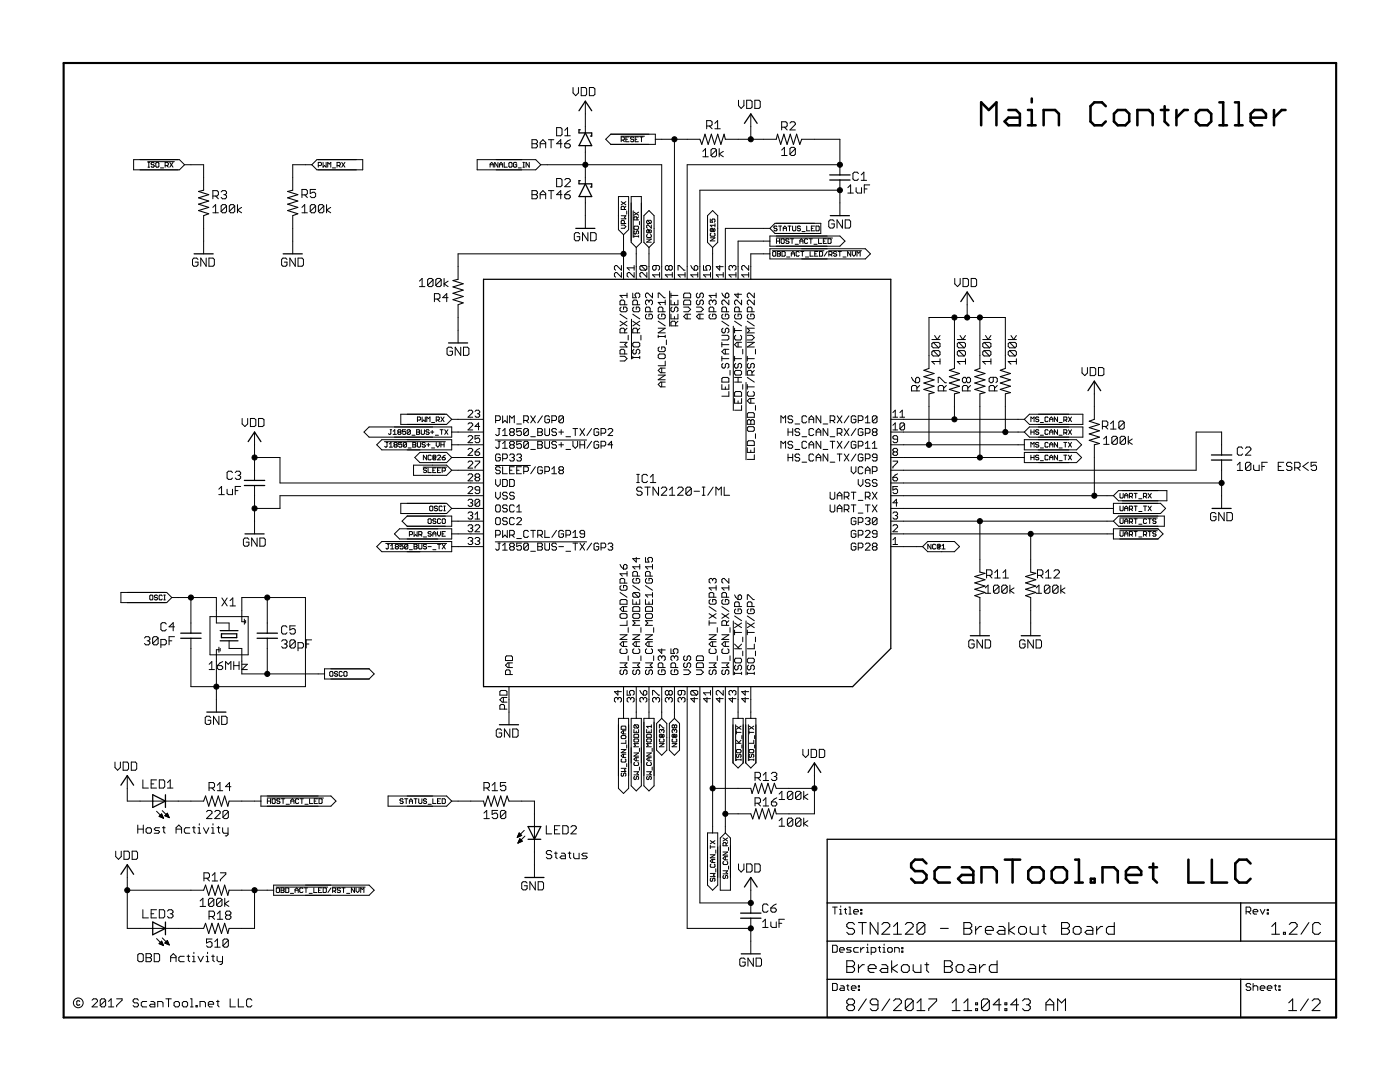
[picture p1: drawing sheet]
<svg xmlns="http://www.w3.org/2000/svg" width="279mm" height="216mm" viewBox="0 0 279 216" stroke-linecap="round" stroke-linejoin="round" font-family="sans-serif">
<g fill="none" stroke="#000" stroke-width=".2">
<path d="M114.4 17.5v1l.5 .6 .5-.6v-1M116 17.5h.8l.3 .2v1.1l-.3 .3h-.8zM117.6 17.5h.8l.3 .2v1.1l-.3 .3h-.8zM26.7 31.9h9.1l1 1-1 1h-9.1zM29.5 32.3h5.3M29.5 33.4h.3M29.5 32.4h.3M29.7 32.4v1M30.8 32.6l-.2-.2h-.3l-.1 .3 .4 .2 .2 .3-.2 .2h-.3l-.1-.2M31.2 32.4h.4l.1 .2v.6l-.1 .2h-.4l-.1-.2v-.6zM32 33.5h.7M33 33h.4l.2-.1v-.3l-.2-.2h-.4v1"/>
<path d="M33.3 33l.3 .4M33.9 32.4l.6 1M34.5 32.4l-.6 1M36.8 32.9h3.8v5.1M42.5 39.1h.8l.3-.3v-.5l-.3-.3h-.8v1.7M43 39.1l.6 .6M44.1 38.3l.3-.3h.5l.3 .3v.3l-.3 .2M44.7 38.8h.2M44.9 38.8l.3 .3v.3l-.3 .3h-.5l-.3-.3M60.3 38.9h.8l.2-.3v-.5l-.2-.3h-.8v1.6M60.8 38.9l.5 .5M62.2 32.9h-3.8v5.1"/>
<path d="M63 37.8h-1.1v.8l.8-.2 .3 .2v.6l-.3 .2h-.5l-.3-.2M63.2 31.9h9.2v2h-9.2l-1-1zM63.5 33h.5l.2-.1-.2-.5h-.5v1M64.5 32.4v1l.3-.4 .3 .4v-1M65.4 33.4v-1l.3 .3 .3-.3v1M66.3 33.5h.7M67.3 33h.4l.2-.1v-.3l-.2-.2h-.4v1M67.6 33l.3 .4M68.2 32.4l.6 1M68.8 32.4l-.6 1M95.2 31.9h11.7l1 1-1 1h-11.7zM97.8 33.4v-.7l.3-.3 .3 .3v.7"/>
<path d="M97.8 32.9h.6M99.4 32.4v1l-.7-1v1M99.7 33.4v-.7l.3-.3 .3 .3v.7M99.7 32.9h.6M100.6 32.4v1h.6M101.7 32.4h.3l.2 .2v.6l-.2 .2h-.3l-.1-.2v-.6zM103.1 32.6l-.1-.2h-.4l-.1 .2v.6l.1 .2h.4l.1-.2v-.3h-.3M103.4 33.5h.7M104.4 33.4h.3M104.4 32.4h.3M104.5 32.4v1M105.6 32.4v1l-.6-1v1"/>
<path d="M106.2 27.9h.8l.3 .3v.2l-.3 .3 .3 .3v.2l-.3 .3h-.8zM106.2 38h.8l.3 .3v.3l-.3 .2 .3 .3v.3l-.3 .3h-.8zM106.2 28.7h.8M106.2 38.8h.8M107.8 28.7h1.1M107.8 29.5v-1.1l.6-.5 .5 .5v1.1M107.8 39.7v-1.1l.6-.6 .5 .6v1.1M107.8 38.8h1.1M107.9 32.9h24.2v22.8M109.5 27.9h1M109.5 38h1M110 27.9v1.6"/>
<path d="M110 38v1.7M111.1 25.5h.8l.3 .2v1.1l-.3 .3h-.8zM111.1 35.6h.8l.3 .3v1.1l-.3 .3h-.8zM112.2 28.7h-1.1l.8-.8v1.6M112.2 38.8h-1.1l.8-.8v1.7M112.7 28.7h.8l.3 .3v.2l-.3 .3h-.5l-.3-.3zM112.7 38.8h.8l.3 .3v.3l-.3 .3h-.5l-.3-.3zM112.7 35.9l.3-.3h.5l.3 .3v.3l-1.1 1.1h1.1M112.7 27.1h1.1M112.7 26l.6-.5v1.6M113.8 27.9l-.5 .3-.6 .5M113.8 38l-.5 .3-.6 .5"/>
<path d="M116.8 20.2v6.3M116.8 29.1v7.6M116.8 39.2v6.4M121.9 26.8h8.9v2h-8.9l-1-1zM123.4 39.2h2.1v6.6l-1.1 1-1-1zM123.9 27.2h4.7M124 28h.4l.2-.2v-.3l-.2-.2h-.4v1M124.3 28l.3 .3M124.9 27.8h.3M125.5 27.3h-.6v1h.6M126 39.2h2v9.2l-1 1-1-1zM126.5 27.5l-.2-.2h-.3l-.2 .2 .2 .3h.3l.2 .2-.2 .3h-.3l-.2-.2"/>
<path d="M126.8 27.8h.3M127.4 27.3h-.6v1h.6M127.7 27.3h.6M128 27.3v1M130.8 27.8h8.9M134.6 27.8v27.9M140.3 30.2l.5-.5v1.6M140.3 31.3h1.1M141 25.1h.8l.3-.2v-.6l-.3-.2h-.8v1.6M141.6 25.1l.5 .6M142.7 24.6l.5-.5v1.6M142.7 25.7h1"/>
<path d="M143 29.9v1.1l-.3 .3h-.5l-.3-.3M143 29.9l-.3-.2h-.5l-.3 .2v1.1M143 29.9l-1.1 1.1M143.5 29.7v1.6M144.4 30.2l-.9 .5 .9 .6M144.8 27.8h10.1M147.4 20v1.1l.5 .5 .6-.5v-1.1M149 20h.8l.3 .3v1.1l-.3 .2h-.8zM149.8 22.7v5.1M150.6 20h.9l.2 .3v1.1l-.2 .2h-.9zM156 30l.5-.6v1.6M156 31h1.1"/>
<path d="M156 25.4h.8l.3-.3v-.5l-.3-.3h-.8v1.6M156.5 25.4l.6 .5M157.6 24.6l.3-.3h.6l.2 .3v.2l-1.1 1.1h1.1M158.7 29.7v1.1l-.2 .2h-.6l-.3-.2M158.7 29.7l-.2-.3h-.6l-.3 .3v1.1M158.7 29.7l-1.1 1.1M160 27.8h7.6v7.1M167.6 32.9h-30.5v22.8M167.6 38h-27.9v17.7M167.6 35.9v7.1M169.2 37.4l.6-.5v1.6M169.2 38.5h1.1"/>
<path d="M170.9 37.4v.8l.2 .3h.8v-1.1M171.3 34.6l-.3-.2h-.5l-.3 .2v1.1l.3 .3h.5l.3-.3M171.9 36h1.1M171.9 34.9l.5-.5v1.6M172.5 37.7h.5M173.6 36.9h-1.1v1.6M39.5 51.8l-.3-.3h-.5l-.3 .3v1.1l.3 .2h.5l.3-.2v-.6h-.5M40.6 43v7.7M41.1 51.5v1.6l-1-1.6v1.6M41.7 51.5h.8l.3 .3v1.1l-.3 .2h-.8zM42.5 41.4l.5-.6v1.7M42.5 42.5h1.1"/>
<path d="M45.2 41.1v1.1l-.3 .3h-.5l-.3-.3M45.2 41.1l-.3-.3h-.5l-.3 .3v1.1M45.2 41.1l-1.1 1.1M46.8 41.1v1.1l-.2 .3h-.6l-.2-.3M46.8 41.1l-.2-.3h-.6l-.2 .3v1.1M46.8 41.1l-1 1.1M47.4 40.8v1.7M48.2 41.4l-.8 .5 .8 .6M57.3 51.8l-.3-.3h-.5l-.3 .3v1.1l.3 .2h.5l.3-.2v-.6h-.6M58.4 43v7.7M58.9 51.5v1.6l-1.1-1.6v1.6M59.5 51.5h.8l.3 .3v1.1l-.3 .2h-.8z"/>
<path d="M60.3 42.5h1M60.3 41.4l.5-.6v1.7M63 41.1v1.1l-.3 .3h-.5l-.3-.3M63 41.1l-.3-.3h-.5l-.3 .3v1.1M63 41.1l-1.1 1.1M64.6 41.1v1.1l-.3 .3h-.5l-.3-.3M64.6 41.1l-.3-.3h-.5l-.3 .3v1.1M64.6 41.1l-1.1 1.1M65.2 40.8v1.7M66 41.4l-.8 .5 .8 .6M83.7 56.1l.5-.5v1.6M83.7 57.2h1.1"/>
<path d="M86.4 55.8v1.1l-.3 .3h-.5l-.3-.3M86.4 55.8l-.3-.2h-.5l-.3 .2v1.1M86.4 55.8l-1.1 1.1M86.7 59.7h.8l.3-.3v-.6l-.3-.2h-.8v1.6M87.2 59.7l.6 .5M88.1 55.8v1.1l-.3 .3h-.6l-.2-.3M88.1 55.8l-.3-.2h-.6l-.2 .2v1.1M88.1 55.8l-1.1 1.1M88.6 55.6v1.6M89.4 56.1l-.8 .5 .8 .6M89.4 59.4h-1.1l.9-.8v1.6M115.7 46.7l-.3-.3h-.5l-.3 .3v1.1l.3 .2h.5l.3-.2v-.6h-.6"/>
<path d="M117.3 46.4v1.6l-1.1-1.6v1.6M117.9 46.4h.8l.3 .3v1.1l-.3 .2h-.8zM124 44.9h.6l.3 .3-.3 .4h-.6M124 43.1h.9l-.3 .2 .3 .4h-.9M124 40.2l.9 .7M124 53v.9l-.9-.9h-.2l-.3 .2v.5l.3 .2M124 54.4v.9l-.9-.9h-.2l-.3 .2v.5l.3 .2M124.4 46.8v8.9M124.4 50.7h-33v5M124.6 41.8v-.5l-.2-.1h-.3l-.1 .1v.5h.9M124.6 44.6v-.5l-.2-.1-.4 .1v.5h.9M124.9 41.2l-.3 .3"/>
<path d="M124.9 40.2l-.9 .7M125.1 42.1v.6M125.1 58.9h-1.4l.5 .5M125.1 58.5v.9M126.3 58.5v.9h.7l-.3-.5v-.2l.3-.2h.4l.3 .2v.5l-.3 .2M126.4 42.1v5.2M126.5 47.2h.9M126.5 47v.3M126.5 42.3l.9 .6M126.6 54.4v.9l-1-.9h-.2l-.2 .2v.5l.2 .2M126.6 53v.9M126.6 53.4h-1.4l.4 .5"/>
<path d="M126.7 46.1l-.2 .4 .3 .2 .2-.5 .3-.1 .1 .1-.1 .5M126.7 45.1h.6l.1 .5-.1 .2h-.6l-.2-.2zM127 49.4v6.3M127.1 43.9v-.5l-.1-.1-.5 .1v.5h.9M127.4 47v.3M127.4 43.3l-.3 .3M127.4 42.3l-.9 .6M127.6 44.2v.6M127.9 53h1l.2 .2v.5l-.2 .2M127.9 53l-.2 .2v.5l.2 .2h1M127.9 53l1 .9M128.5 43l1-1 1 1v5.4l-1 1-1-1z"/>
<path d="M129.1 47.7h.9l-.9 .6h.9M129.1 54.4v.9l-.9-.9h-.3l-.2 .2v.5l.2 .2M129.2 46.8l-.1 .1 .1 .5h.6l.2-.2-.2-.4M129.2 44l-.1 .1 .1 .5h.6M129.2 44h.6l.2 .1-.2 .5M129.2 44l.6 .6M129.4 46h.3v.3h-.3zM129.5 49.4v6.3M129.8 45.8l.2 .2-.2 .5h-.6l-.1-.2 .1-.5h.3l.2 .2M130 44.9v.6l-.6-.6-.3 .2 .1 .4M130.2 58.5v.9l-.9-.9h-.2l-.3 .2v.5l.3 .2M130.9 53v.7l-.2 .2h-.2l-.3-.2v-.5l.3-.2h.9l.2 .2v.5l-.2 .2"/>
<path d="M131.4 59.4v-.9h.2l.9 .9h.3M131.6 54.8h-1.4l.5 .5M131.6 54.4v.9M132.8 59.9v.9M133.5 53.2l.2-.2h.2l.3 .2v.5l-.3 .2h-.2l-.2-.2M133.5 53.2l-.3-.2h-.2l-.2 .2v.5l.2 .2h.2l.3-.2M133.5 53.2v.5M133.6 58.1v7M133.9 58.5v.9M133.9 59.9v.9h1.4v-.9M133.9 58.9h1.4M134.2 54.4v.9"/>
<path d="M134.2 54.8h-1.4l.4 .5M135.3 53.9v-.9h.3l.9 .9h.2M136.4 58.7l.3-.2h.9l.2 .2v.7h-1.4zM136.7 54.8h-1.4l.5 .5M136.7 54.4v.9M137.9 53l.7 .9M138.6 53.2l.2-.2h.2l.3 .2v.5l-.3 .2h-.4zM139.2 58.5l-.2 .2v.5l.2 .2h.2l.3-.2v-.5l.2-.2h.2l.3 .2v.5l-.3 .2M139.2 59.9l-.2 .2v.5l.2 .2h.2l.3-.2v-.5l.2-.2h.2l.3 .2v.5l-.3 .2M139.3 54.8h-1.4l.4 .5M139.3 54.4v.9M140.4 53v.9h.7l-.2-.7 .2-.2h.5l.2 .2v.5l-.2 .2"/>
<path d="M141.2 43l1-1 1 1v5.4l-1 1-1-1zM141.8 47.5h.9l-.9 .6h.9M141.8 43.7v.6h.4l-.1-.3 .1-.3h.3l.2 .2-.2 .4M141.8 54.8h-1.4l.5 .5M141.8 54.4v.9M141.9 46.5l-.1 .2 .1 .4h.6l.2-.1-.2-.5M142.1 45.7h.3v.4h-.3zM142.2 49.4v6.3M142.5 45.6l.2 .1-.2 .5h-.6l-.1-.1 .1-.5h.3l.2 .1M142.7 44.6v.7M142.7 45h-.9l.3 .3M142.9 58.5v.9"/>
<path d="M142.9 58.9h-1.4l.5 .5M143.6 53v.9l-.7-.7h1.4M144.1 58.5l.7 .9M144.3 54.8h-1.4l.5 .5M144.3 54.4v.9M145 58.5h.2l.3 .2v.5l-.3 .2h-.4v-.7zM145.5 59.9v.9l-1-.9h-.2l-.2 .2v.5l.2 .2M146.2 53.2l-.3-.2h-.2l-.2 .2v.5l.2 .2M146.2 53.2l.2-.2h.2l.3 .2v.5l-.3 .2M146.2 53.2v.2M146.9 54.8h-1.4l.4 .5M146.9 54.4v.9"/>
<path d="M147.3 58.5v.9l-.7-.7h1.4M148 59.9v.9l-.9-.9h-.3l-.2 .2v.5l.2 .2M149.4 54.8h-1.4l.5 .5M149.4 53v.9l-.9-.9h-.2l-.3 .2v.5l.3 .2M149.4 54.4v.9M150.5 58.5v.9l-.9-.9h-.2l-.3 .2v.5l.3 .2M150.5 59.9v.9l-.9-.9h-.2l-.3 .2v.5l.3 .2M153.6 50.7h-3.8v5M153.6 48.1h-6.3v7.6M153.6 45.6h-8.8v10.1M153.6 47.1h14l1 1-1 1h-14zM153.6 49.6h19.1l1 1.1-1 1h-19.1z"/>
<path d="M154.2 50h10.2M154.2 50.3l.1-.1 .5 .1v.7l-.1 .1-.5-.1zM154.7 44.6h9.1v2h-9.1l-1.1-1zM154.9 47.5h11.2M155 48.1h.6M155 47.6v1M155.1 45.3l-.2-.2-.4 .2 .1 .3h.3l.2 .1-.2 .4h-.3l-.1-.2M155.1 50.7h.5M155.1 50.2h.5l.2 .1-.2 .4 .2 .3-.2 .1h-.5zM155.4 45.1h.6M155.6 47.6v1M155.7 45.1v1"/>
<path d="M155.9 47.8l.1-.2 .5 .2v.6l-.1 .2-.5-.2zM156.1 50.2h.4l.2 .1v.7l-.2 .1h-.4zM156.3 46.1v-.7l.3-.3 .4 .3v.7M156.3 45.6h.7M157 51.3h.6M157.2 45.1h.7M157.5 47.8l-.5-.2-.2 .4 .5 .1 .2 .3-.2 .2-.5-.2M157.6 45.1v1M157.8 47.6h.6M157.9 50.7h.7M157.9 51.1v-.6l.3-.3 .4 .3v.6M158.1 47.6v1"/>
<path d="M158.2 45.1v.8l.1 .2h.4l.1-.2v-.8M158.7 48.7h.6M159.5 50.3l-.2-.1-.4 .1v.7l.1 .1 .5-.1M159.6 48.6v-.6l.3-.4 .4 .4v.6M159.6 48.1h.7M159.7 45.3l-.1-.2-.5 .2 .2 .3h.3l.1 .1-.1 .4h-.3l-.2-.2M159.8 50.2h.6M160.1 46.2h.6M160.1 50.2v.9M160.7 51.3h.7M161 45.1v1h.6M161.2 47.8l-.2-.2-.4 .2v.6l.1 .2 .5-.2"/>
<path d="M161.5 47.6h.6M161.7 50.2v.9h.6M161.8 47.6v1M161.9 45.6h.3M162.4 48.7h.7M162.6 45.1h-.7v1h.7M162.6 50.7h.3M162.9 45.1h.4l.2 .2v.6l-.2 .2h-.4zM163.2 50.2h-.6v.9h.6M163.4 47.6v1h.6M163.6 50.2h.4l.2 .1v.7l-.2 .1h-.4zM164.3 48.1h.3"/>
<path d="M164.9 47.6h-.6v1h.6M165.1 50.2l-.6 .9M165.2 47.6h.5l.2 .2v.6l-.2 .2h-.5zM165.4 50h6.5M165.4 50.8h.5l.2-.1v-.4l-.2-.1h-.5v.9M165.7 50.8l.4 .3M166.5 44.2l-.3-.3h-.5l-.3 .3v1l.3 .3h.5l.3-.3v-.5h-.6M167 50.3l-.2-.1-.5 .1 .2 .4h.3l.2 .1-.2 .3-.5-.1M167.3 50.2h.6M167.6 50.2v.9M168.1 43.9v1.6l-1.1-1.6v1.6M168.2 51.3h.6"/>
<path d="M168.7 43.9h.8l.3 .3v1l-.3 .3h-.8zM169.8 50.2v.9l-.6-.9v.9M170.1 50.2v.6l.3 .3 .3-.3v-.6M171 51.1v-.9l.3 .3 .4-.3v.9M190.5 55.6v1l.6 .6 .5-.6v-1M192.2 55.6h.8l.3 .2v1.1l-.3 .3h-.8zM193 58.3v5.1M193.8 55.6h.8l.3 .2v1.1l-.3 .3h-.8zM90.3 69.5l-.3-.2h-.5l-.3 .2v1.1l.3 .3h.5l.3-.3v-.5h-.5M91.4 60.8v7.6M91.9 69.3v1.6l-1.1-1.6v1.6M92.5 69.3h.8l.3 .2v1.1l-.3 .3h-.8z"/>
<path d="M123.7 68.3h1.4l-.4 .5 .4 .4h-1.4M123.7 71.1h1l.4 .5-.4 .4h-1M123.7 64.1l1.4 .9M123.7 62.7l1.4 .9M124 61.3l-.3 .2v.5l.3 .2h.9l.2-.2v-.5l-.2-.2h-.5v.4M124.7 60.8v-.7l-.3-.2h-.4l-.3 .2v.7h1.4M124.7 70.6v-.7l-.3-.2h-.4l-.3 .2v.7h1.4M124.7 66.4v-.7l-.3-.2h-.4l-.3 .2v.7h1.4M125.1 65.5l-.4 .5M125.1 64.1l-1.4 .9M125.4 66.9v.9M126 63.7v7.9"/>
<path d="M126.3 71.3h1.4M126.3 71.1v.5M126.3 64.1l1.4 .9M126.3 62.7l1.4 .9M126.5 68.3h.9l.3 .2v.5l-.3 .2h-.9l-.2-.2v-.5zM126.5 61.3l-.2 .2v.5l.2 .2h.9l.3-.2v-.5l-.3-.2h-.4v.4M126.5 69.7l-.2 .2v.5l.2 .2h.2l.3-.2v-.5l.2-.2h.2l.3 .2v.5l-.3 .2M127.2 60.8v-.7l-.2-.2h-.5l-.2 .2v.7h1.4M127.2 66.4v-.7l-.2-.2h-.5l-.2 .2v.7h1.4M127.7 71.1v.5M127.7 65.5l-.5 .5M127.7 64.1l-1.4 .9"/>
<path d="M127.9 66.9v.9M129.1 62.7l-.3 .2v.5l.3 .2h.9l.2-.2v-.5l-.2-.2h-.5v.5M129.5 60.1l-.2-.2h-.2l-.3 .2v.5l.3 .2M129.5 60.1l.3-.2h.2l.2 .2v.5l-.2 .2M129.5 60.1v.2M129.8 62.2v-.7l-.3-.2h-.4l-.3 .2v.7h1.4M131.4 70.9l.2-.3h.9l.3 .3v.4l-.3 .3h-.9l-.2-.3zM131.4 65.5h1.4l-1.4 .9h1.4M131.4 66.9v.5M131.4 74.8h1.4l-1.4 1h1.4M131.4 67.1h1.4M131.4 64.1l1.4 .9"/>
<path d="M131.6 62.7l-.2 .2v.5l.2 .2h.9l.3-.2v-.5l-.3-.2h-.4v.5M131.6 69.2l-.2 .3v.4l.2 .3h.9l.3-.3v-.4l-.3-.3h-.4v.5M132.1 73.4v1M132.1 76.2v1M132.3 62.2v-.7l-.2-.2h-.5l-.2 .2v.7h1.4M132.8 66.9v.5M132.8 72.1v.9h-1.4M132.8 73.4h-1l-.4 .5 .4 .5h1M132.8 76.2h-1l-.4 .5 .4 .5h1M132.8 60.3h-1.4l.4 .5M133 67.8v1M133.9 62.7v.9h1.4v-.9"/>
<path d="M134.1 61.3l-.2 .2v.5l.2 .2h.3l.2-.2v-.5l.2-.2h.3l.2 .2v.5l-.2 .2M134.6 60.3v.5M134.6 63.2v.4M134.8 65v-.7l-.2-.2h-.5l-.2 .2v.7h1.4M135.3 64.1l-.5 .5M136.4 61.3h1l.4 .4-.4 .5h-1M136.4 60.1l.3-.2h.9l.2 .2v.7h-1.4zM137.1 62.7v.9M137.8 62.7h-.9l-.5 .5 .5 .4h.9M139 61.3h.9l.5 .4-.5 .5h-.9M139.7 62.7v.9M140.4 62.7h-1l-.4 .5 .4 .4h1"/>
<path d="M141.8 62.7l-.3 .2v.5l.3 .2h.9l.2-.2v-.5l-.2-.2h-.5v.5M142.2 60.1l.3-.2h.2l.2 .2v.5l-.2 .2M142.2 60.1l-.2-.2h-.2l-.3 .2v.5l.3 .2M142.2 60.1v.2M142.5 62.2v-.7l-.3-.2h-.4l-.3 .2v.7h1.4M144.1 75.5l.2-.2h.9l.3 .2v.7h-1.4zM144.1 71.6h1.4M144.1 66.9h1.1l.3 .2v.5l-.3 .2h-1.1M144.1 76.7v1h1.4v-1M144.1 68.3v.9M144.1 71.1v.9M144.1 68.8h1.4"/>
<path d="M144.1 64.1l1.4 .9M144.3 65.5l-.2 .2v.5l.2 .2h.2l.3-.2v-.5l.2-.2h.2l.3 .2v.5l-.3 .2M144.3 62.7l-.2 .2v.5l.2 .2h.9l.3-.2v-.5l-.3-.2h-.4v.5M144.3 72.5l-.2 .2v.5l.2 .2h.2l.3-.2v-.5l.2-.2h.2l.3 .2v.5l-.3 .2M144.8 69.7v.9M144.8 77.2v.5M145 62.2v-.7l-.2-.2h-.5l-.2 .2v.7h1.4M145.5 69.7h-1l-.4 .5 .4 .4h1M145.5 78.1v1h-1.4M145.7 73.9v.9M146.3 65.1v16.8M146.6 78.4l.2-.3h1l.2 .3v.7h-1.4z"/>
<path d="M146.6 74.1l.2-.2h1l.2 .2v.5l-.2 .2h-1l-.2-.2zM146.6 79.5v1h1.4v-1M146.6 65.5v.9M146.6 71.1v.9M146.6 76.2h1.4M146.6 75.3h1.4M146.6 71.6h1.4M146.6 66h1.4M146.6 64.1l1.4 .9M146.8 72.5l-.2 .2v.5l.2 .2h.3l.2-.2v-.5l.2-.2h.3l.2 .2v.5l-.2 .2M146.8 62.7l-.2 .2v.5l.2 .2h1l.2-.2v-.5l-.2-.2h-.5v.5M146.8 66.9l-.2 .2v.5l.2 .2h1l.2-.2v-.5l-.2-.2"/>
<path d="M147.3 68.3v.9M147.3 75.3v.9M147.3 80v.5M147.5 62.2v-.7l-.2-.2h-.5l-.2 .2v.7h1.4M148 68.3h-.9l-.5 .5 .5 .4h.9M148.2 69.7v.9M148.2 76.7v1M148.9 65.1v9.8M148.9 76.3v15.4M149.1 68.3h1.4l-1.4 .9h1.4M149.1 71.1v.9M149.1 76.7v1"/>
<path d="M149.1 71.6h1.4M149.1 66.9h1l.4 .5-.4 .4h-1M149.1 77.2h1.4M149.1 75.3l1.4 .9M149.1 64.1l1.4 .9M149.4 62.7l-.3 .2v.5l.3 .2h.9l.2-.2v-.5l-.2-.2h-.5v.5M149.4 72.5l-.3 .2v.5l.3 .2h.2l.2-.2v-.5l.3-.2h.2l.2 .2v.5l-.2 .2M149.4 78.1l-.3 .3v.4l.3 .3h.9l.2-.3v-.4l-.2-.3M149.8 79.5v1M150.1 62.2v-.7l-.3-.2h-.4l-.3 .2v.7h1.4M150.1 74.8v-.7l-.3-.2h-.4l-.3 .2v.7h1.4M150.5 79.5h-.9l-.5 .5 .5 .5h.9"/>
<path d="M150.5 65.5h-1.4l.5 .5-.5 .4h1.4M150.5 73.9l-.4 .5M150.8 69.7v.9M181.9 75.3l.3 .5 .5 .6M183 75.3h.3l.2 .3v.5l-.2 .3h-.6v-.8zM183 78v-.8l-.3-.3h-.5l-.3 .3v.8h1.6M183.5 76.9l-.5 .6M185.4 73.5v-10.1h15.2v10.1M185.4 78.6v10.2M186 67.8h1.6M186.2 70l-.2 .2v.6l.2 .2h1.1M186.2 70h1.1l.3 .2v.6l-.3 .2"/>
<path d="M186.2 68.3l-.2 .3v.5l.2 .3h1.1M186.2 68.3h1.1l.3 .3v.5l-.3 .3M186.2 70l1.1 1M186.2 68.3l1.1 1.1M186.5 67l.5 .8 .6-.8M187.2 76.4v-1.1h.3l1.1 1.1h.3M187.6 72.1h-1.6l.5 .6M187.6 71.6v1.1M188.3 78v-.8l-.2-.3h-.6l-.3 .3v.8h1.7M188.9 76.9l-.6 .6M190.5 63.4v10.1M190.5 78.6v5.1"/>
<path d="M191.1 67.8h1.6M191.3 70h1.1l.3 .2v.6l-.3 .2M191.3 70l-.2 .2v.6l.2 .2h1.1M191.3 68.3l-.2 .3v.5l.2 .3h1.1M191.3 68.3h1.1l.3 .3v.5l-.3 .3M191.3 70l1.1 1M191.3 68.3l1.1 1.1M191.6 67l.5 .8 .6-.8M192.7 72.1h-1.6l.5 .6M192.7 71.6v1.1M192.9 75.6l.2-.3h.3l.3 .3v.5l-.3 .3h-.3l-.2-.3M192.9 75.6l-.3-.3h-.3l-.2 .3v.5l.2 .3h.3l.3-.3"/>
<path d="M192.9 75.6v.5M193.1 78v-.8l-.2-.3h-.6l-.2 .3v.8h1.6M193.7 76.9l-.6 .6M195.6 63.4v10.1M195.6 78.6v12.7M196.1 67.8h1.7M196.4 68.3l-.3 .3v.5l.3 .3h1.1M196.4 70l-.3 .2v.6l.3 .2h1.1M196.4 70h1.1l.3 .2v.6l-.3 .2M196.4 68.3h1.1l.3 .3v.5l-.3 .3M196.4 70l1.1 1M196.4 68.3l1.1 1.1"/>
<path d="M196.7 67l.5 .8 .6-.8M197.8 72.1h-1.7l.6 .6M197.8 71.6v1.1M198.2 75.3v.8l-.2 .3h-.3l-.3-.3v-.5l.3-.3h1.1l.2 .3v.5l-.2 .3M198.5 78v-.8l-.3-.3h-.5l-.3 .3v.8h1.6M199 76.9l-.5 .6M200.6 78.6v7.6M201.2 67.8h1.6M201.5 68.3h1.1l.2 .3v.5l-.2 .3M201.5 70h1.1l.2 .2v.6l-.2 .2M201.5 70l-.3 .2v.6l.3 .2h1.1M201.5 68.3l-.3 .3v.5l.3 .3h1.1"/>
<path d="M201.5 70l1.1 1M201.5 68.3l1.1 1.1M201.8 67l.5 .8 .5-.8M202.8 72.1h-1.6l.6 .6M202.8 71.6v1.1M215.9 73.3v1.1l.6 .6 .5-.6v-1.1M217.6 73.3h.8l.3 .3v1.1l-.3 .3h-.8zM218.4 76.1v7.6M219.2 73.3h.8l.3 .3v1.1l-.3 .3h-.8zM43.7 97.6l.5-.5v1.6M43.7 98.7h1.1M45.3 97.6v.8l.3 .3h.8v-1.1"/>
<path d="M46.4 94.3l-.3-.3h-.5l-.3 .3v1.1l.3 .3h.5l.3-.3M46.9 94.3l.3-.3h.6l.2 .3v.3l-.2 .2M46.9 97.9h.6M47.5 94.8h.3M47.8 94.8l.2 .3v.3l-.2 .3h-.6l-.3-.3M48 97.1h-1.1v1.6M48.3 83.5v1.1l.6 .5 .5-.5v-1.1M50 83.5h.8l.3 .3v1.1l-.3 .2h-.8zM50.8 91.3h5.1v5.1h40.6M50.8 86.2v9.7M50.8 96.9v9.6M51.6 83.5h.8l.3 .3v1.1l-.3 .2h-.8z"/>
<path d="M73.7 85.2h16.4v2h-16.4l-1.1-1zM75.2 88.8l1-1.1h13.9v2.1h-13.9zM76.7 88.1h12.2M77.1 88.3h.3M77.2 88.3v.8l-.1 .1-.3-.1M77.7 89.2h.6M77.7 88.6l.3-.3v.9M77.9 85.7h.2M78 85.7v.8l-.1 .2-.4-.2M78.5 86.7h.6M78.5 86.1l.3-.4v1M78.8 88.8h.3"/>
<path d="M78.8 88.8l-.2-.2 .2-.3 .5 .1-.2 .4M78.8 88.8l-.2 .1 .2 .3 .5-.1-.2-.3M79.6 86.2h.3M79.6 86.2l-.2-.1 .2-.4 .4 .2-.1 .3M79.6 86.2l-.2 .2 .2 .3 .4-.2-.1-.3M80 82.7h9.1l1 1-1 1h-9.1zM80.2 88.3h-.6v.5l.3-.2 .3 .2-.1 .4-.5-.1M81 85.7h-.7v.5l.3-.1 .4 .1-.2 .5-.5-.2M81.1 88.4l-.6 .7M81.1 88.4l-.1-.1-.5 .1v.7M81.1 88.4v.7l-.1 .1-.5-.1M81.4 89.4h.7"/>
<path d="M81.9 85.9l-.2-.2-.4 .2v.6M81.9 85.9v.6l-.2 .2-.4-.2M81.9 85.9l-.6 .6M82.2 86.8h.6M82.4 88.8h.4M82.4 88.3h.4l.2 .1-.2 .4 .2 .3-.2 .1h-.4zM82.5 92.8h6.6l1 1-1 1h-6.6zM82.8 91.3l1-1h5.3l1 1-1 1h-5.3zM83.1 86.2h.5M83.1 85.7h.5l.2 .2-.2 .3 .2 .3-.2 .2h-.5zM83.3 88.3v.8l.2 .1 .4-.1v-.8M83.3 83.8h.5l.1-.1v-.3l-.1-.2h-.5v.9"/>
<path d="M84.1 85.7v.8l.1 .2 .5-.2v-.8M84.2 83.2v.9l.4-.3 .3 .3v-.9M84.5 93.2h4.6M84.9 88.4l-.2-.1-.5 .1 .2 .4 .5 .1-.2 .3-.5-.1M85.1 93.5l-.1-.1-.5 .1 .2 .3 .4 .2-.1 .3-.5-.2M85.1 90.8v1l-.6-1v1M85.2 88.8h.6M85.2 84.1v-.9l.3 .3 .3-.3v.9M85.4 93.4v.9h.7M85.5 88.4v.7M85.6 85.9l-.1-.2-.5 .2 .2 .3 .4 .2-.1 .3-.5-.2M85.9 86.2h.7"/>
<path d="M86.1 91l-.2-.2-.5 .2v.6l.2 .2 .5-.2M86.1 84.3h.6M86.1 89.4h.6M86.3 85.9v.6M86.4 93.8h.3M86.5 91.1h.3v.3h-.3zM86.8 91.4l.2-.4-.5-.2-.1 .2v.6l.1 .2 .5-.2M86.9 86.8h.6M87 93.4h-.6v.9h.6M87.1 83.8h.4l.2-.1-.2-.5h-.4v.9M87.1 88.3v.6l.3 .3 .3-.3v-.6M87.3 91l.2-.2 .4 .2v.1l-.6 .7h.6"/>
<path d="M87.3 93.8h.3M87.4 83.8l.3 .3M87.8 85.7h.6M87.9 93.4h-.6v.9h.6M88 88.8h.6M88 83.2l.6 .9M88 88.3v.9M88.1 85.7v1M88.2 94h.5l.2-.2v-.3l-.2-.1h-.5v.9M88.2 91.3h.5l.2 .3-.5 .2zM88.6 88.3v.9M88.6 83.2l-.6 .9"/>
<path d="M88.8 85.7l.6 1M88.9 90.8l-.7 .5M89.4 85.7l-.6 1M90.1 91.3h6.4M90.1 86.2h6.4M90.1 88.8h6.4M90.1 83.7h6.4M90.1 93.8h6.4M93.4 92.2l.2-.2h.5l.2 .2v.3l-.9 .9h.9M93.4 97.3l.2-.2h.5l.2 .2v.3l-.9 .9h.9M93.4 82.1l.2-.2h.5l.2 .2v.2l-.9 .9h.9M93.4 84.6l.2-.2h.5l.2 .2v.3l-.9 .9h.9"/>
<path d="M93.4 87.2l.2-.3h.5l.2 .3v.2l-.9 .9h.9M93.4 89.7l.2-.2h.5l.2 .2v.2l-.9 1h.9M93.4 94.8l.2-.2h.5l.2 .2v.2l-.9 .9h.9M93.4 99.9l.2-.3h.5l.2 .3v.2l-.2 .2M94.8 92h.9v.2l-.9 1v.2M94.8 82.1l.2-.2h.5l.2 .2v.2l-.2 .2M94.8 90.2h.7l.2 .2v.2l-.2 .3h-.5l-.2-.3zM95 95.2l-.2-.2v-.2l.2-.2h.5l.2 .2v.2l-.2 .2M95 95.2l-.2 .3v.2l.2 .2h.5l.2-.2v-.2l-.2-.3M95 95.2h.5M95.3 82.5h.2M95.5 82.5l.2 .3v.2l-.2 .2h-.5l-.2-.2"/>
<path d="M95.7 99.9v.9l-.2 .2h-.5l-.2-.2M95.7 97.8h-.7l-.2-.2v-.3l.2-.2h.5l.2 .2v1l-.2 .2h-.5l-.2-.2M95.7 86.9h-.9v.7l.7-.2 .2 .2v.5l-.2 .2h-.5l-.2-.2M95.7 99.9l-.2-.3h-.5l-.2 .3v.9M95.7 99.9l-.9 .9M95.7 85.1h-.9l.7-.7v1.4M95.7 89.5l-.9 .7M96.5 98.9h-40.6v2.6h-5.1M98.8 87.8h18.3M98.8 92.9h7.1M98.9 83.9h.7l.2-.2v-.5l-.2-.2h-.7v1.4M98.9 95.7v.9l.5 .5 .4-.5v-.9"/>
<path d="M98.9 98.2v.9l.5 .5 .4-.5v-.9M99.4 85.5h.4M99.4 88.1h.4M99.6 85.5v1.2l-.2 .2h-.3l-.2-.2M99.6 88.1v1.1l-.2 .3h-.3l-.2-.3M99.8 90.8l-.2-.2h-.5l-.2 .2v1l.2 .2h.5l.2-.2v-.5h-.4M99.8 93.4l-.2-.3h-.5l-.2 .3v.2l.2 .2h.5l.2 .3v.2l-.2 .2h-.5l-.2-.2M100.3 86l.5-.5v1.4M100.3 95.7h.7l.2 .2v.9l-.2 .3h-.7zM100.3 88.5l.5-.4v1.4M100.3 83v1.4l.5-.5 .4 .5v-1.4M100.3 91.5h.7l.2-.2v-.5l-.2-.2h-.7v1.4"/>
<path d="M100.3 93.1v1.4h.9M100.3 89.5h.9M100.3 86.9h.9M101.2 98.4l-.2-.2h-.5l-.2 .2v.3l.2 .2h.5l.2 .2v.3l-.2 .2h-.5l-.2-.2M101.7 95.7h.7l.2 .2v.9l-.2 .3h-.7zM101.7 90.8l.2-.2h.5l.2 .2v.3l-.2 .2M101.7 84.4v-1.4l.5 .4 .4-.4v1.4M101.7 93.8h.5M101.9 86.2l-.2-.2v-.3l.2-.2h.5l.2 .2v.3l-.2 .2M101.9 86.2l-.2 .2v.3l.2 .2h.5l.2-.2v-.3l-.2-.2M101.9 88.8l-.2-.3v-.2l.2-.2h.5l.2 .2v.2l-.2 .3M101.9 88.8l-.2 .2v.2l.2 .3h.5l.2-.3v-.2l-.2-.2"/>
<path d="M101.9 86.2h.5M101.9 88.8h.5M102.2 91.3h.2M102.4 91.3l.2 .2v.3l-.2 .2h-.5l-.2-.2M102.6 98.4l-.2-.2h-.5l-.2 .2v.3l.2 .2h.5l.2 .2v.3l-.2 .2h-.5l-.2-.2M102.6 93.1h-.9v1.4h.9M103.1 90.8l.3-.2h.4l.3 .2v.3l-.3 .2M103.1 84.6h1M103.1 93.8h.5M103.6 91.3h.2M103.8 91.3l.3 .2v.3l-.3 .2h-.4l-.3-.2M104.1 85.5h-1v.7l.7-.2 .3 .2v.5l-.3 .2h-.4l-.3-.2"/>
<path d="M104.1 88.1h-1v.7l.7-.3 .3 .3v.4l-.3 .3h-.4l-.3-.3M104.1 93.1h-1v1.4h1M104.5 83.9h.7l.3-.2v-.5l-.3-.2h-.7v1.4M104.5 94.1h.7l.3-.3v-.4l-.3-.3h-.7v1.4M105 83.9l.5 .5M105.5 85.7l-.3-.2h-.4l-.3 .2v1M105.5 88.3l-.3-.2h-.4l-.3 .2v.9M105.5 85.7v1l-.3 .2h-.4l-.3-.2M105.5 88.3v.9l-.3 .3h-.4l-.3-.3M105.5 88.3l-1 .9M105.5 85.7l-1 1M105.9 87.1h.9"/>
<path d="M105.9 89.7h.9M105.9 83l.9 1.4M106.8 83l-.9 1.4M106.8 93.1l-.9 1.4M107.3 85.5h.7l.2 .2v.3l-.2 .2 .2 .2v.3l-.2 .2h-.7zM107.3 88.1h.7l.2 .2v.2l-.2 .3 .2 .2v.2l-.2 .3h-.7zM107.3 86.2h.7M107.3 88.8h.7M108.2 93.4l-.2-.3h-.5l-.2 .3v.9l.2 .2h.5l.2-.2v-.5h-.4M108.2 83l-.9 1.4M108.7 85.5v1.2l.3 .2h.4l.3-.2v-1.2M108.7 88.1v1.1l.3 .3h.4l.3-.3v-1.1"/>
<path d="M108.7 94.1h.7l.3-.3v-.4l-.3-.3h-.7v1.4M109.7 83.2l-.3-.2h-.4l-.3 .2v.9l.3 .3h.4l.3-.3v-.4h-.5M110.1 83.9h.7l.3-.2v-.5l-.3-.2h-.7v1.4M110.1 94.5h1M110.1 93.6l.5-.5v1.4M111.1 85.7l-.3-.2h-.4l-.3 .2v.3l.3 .2h.4l.3 .2v.3l-.3 .2h-.4l-.3-.2M111.1 88.3l-.3-.2h-.4l-.3 .2v.2l.3 .3h.4l.3 .2v.2l-.3 .3h-.4l-.3-.3M111.5 86.2h1M111.5 88.8h1M111.8 93.8l-.3 .3v.2l.3 .2h.4l.3-.2v-.2l-.3-.3M111.8 93.8l-.3-.2v-.2l.3-.3h.4l.3 .3v.2l-.3 .2M111.8 93.8h.4"/>
<path d="M112 85.7v1M112 88.3v.9M112.5 83.2l-.3-.2h-.4l-.3 .2v.9M112.5 83.2v.9l-.3 .3h-.4l-.3-.3M112.5 83.2l-1 .9M112.9 87.1h1M112.9 89.7h1M114.3 88.1v.9l.5 .5 .5-.5v-.9M114.3 85.5h1M114.8 85.5v1.4M115.7 88.8h1M115.7 88.1v1.4"/>
<path d="M115.7 85.5l1 1.4M116.7 88.1v1.4M116.7 85.5l-1 1.4M118.1 88.1l-1 1.4M118.1 85.5l-1 1.4M119.5 85.7l-.2-.2h-.5l-.2 .2v1l.2 .2h.5l.2-.2v-.5h-.5M119.5 88.3l-.2-.2h-.5l-.2 .2v.9l.2 .3h.5l.2-.3v-.4h-.5M120 86.4h.6l.3-.2v-.5l-.3-.2h-.6v1.4M120 89h.6l.3-.2v-.5l-.3-.2h-.6v1.4M121.3 85.7l.3-.2h.4l.3 .2v.3l-1 .9h1M122.3 88.8h-1l.7-.7v1.4M127.1 96.3h.5"/>
<path d="M127.1 94.7h.5M127.3 94.7v1.6M128.1 97.5l-.2-.3h-.6l-.2 .3v.2l.2 .3h.6l.2 .3v.3l-.2 .2h-.6l-.2-.2M128.7 97.2h1.1M129.2 94.9l-.2-.2h-.6l-.3 .2v1.1l.3 .3h.6l.2-.3M129.2 97.2v1.6M129.8 95.2l.5-.5v1.6M129.8 96.3h1.1M131.4 97.2v1.6l-1.1-1.6v1.6M132 97.5l.2-.3h.6l.3 .3v.2l-1.1 1.1h1.1M133.6 98.8h1.1M133.6 97.7l.6-.5v1.6"/>
<path d="M135.2 97.5l.3-.3h.6l.2 .3v.2l-1.1 1.1h1.1M138 97.5l-.3-.3h-.5l-.3 .3v1.1M138 97.5v1.1l-.3 .2h-.5l-.3-.2M138 97.5l-1.1 1.1M138.5 98h1.1M140.1 97.2h.6M140.1 98.8h.6M140.4 97.2v1.6M142.3 97.2l-1.1 1.6M142.9 98.8v-1.6l.5 .5 .6-.5v1.6M144.5 97.2v1.6h1.1M148 80.9v1h-1.4"/>
<path d="M149.1 85.4l.3-.3h.9l.2 .3v.4l-.2 .3h-.9l-.3-.3zM149.1 82.6l.3-.3h.9l.2 .3v.7h-1.4zM149.1 84l.3-.3h.2l.2 .3 .3-.3h.2l.2 .3v.7h-1.4zM149.1 88.2l.3-.3h.9l.2 .3v.7h-1.4zM149.1 89.3v1h1.4v-1M149.8 84v.7M149.8 89.8v.5M150.5 90.7v1h-1.4M150.8 80.9v1M150.8 86.6v.9M155.9 84.4v-1.4l.4 .4 .5-.4v1.4M155.9 89.5v-1.4l.4 .4 .5-.4v1.4"/>
<path d="M157.3 85.5v1.4M157.3 90.6v1.4M157.3 91.3h.9M157.3 86.2h.9M158.2 83.2l-.2-.2h-.5l-.2 .2v.2l.2 .3h.5l.2 .2v.2l-.2 .3h-.5l-.2-.3M158.2 85.5v1.4M158.2 88.3l-.2-.2h-.5l-.2 .2v.2l.2 .3h.5l.2 .2v.2l-.2 .3h-.5l-.2-.3M158.2 90.6v1.4M158.7 89.7h.9M158.7 84.6h.9M159.6 85.7l-.2-.2h-.5l-.2 .2v.3l.2 .2h.5l.2 .2v.3l-.2 .2h-.5l-.2-.2M159.6 90.8l-.2-.2h-.5l-.2 .2v.3l.2 .2h.5l.2 .2v.3l-.2 .2h-.5l-.2-.2"/>
<path d="M160.1 92.2h.9M160.1 87.1h.9M161 88.3l-.2-.2h-.5l-.2 .2v.9l.2 .3h.5l.2-.3M161 83.2l-.2-.2h-.5l-.2 .2v.9l.2 .3h.5l.2-.3M161.5 89.5v-1l.4-.4 .5 .4v1M161.5 84.4v-1l.4-.4 .5 .4v1M161.5 88.8h.9M161.5 83.7h.9M162.4 90.8l-.2-.2h-.5l-.2 .2v1l.2 .2h.5l.2-.2M162.4 85.7l-.2-.2h-.5l-.2 .2v1l.2 .2h.5l.2-.2M162.9 91.3h.9M162.9 86.9v-.9l.4-.5 .5 .5v.9"/>
<path d="M162.9 92v-.9l.4-.5 .5 .5v.9M162.9 86.2h.9M163.8 83v1.4l-.9-1.4v1.4M163.8 88.1v1.4l-.9-1.4v1.4M164.3 89.7h.9M164.3 84.6h.9M165.2 85.5v1.4l-.9-1.4v1.4M165.2 90.6v1.4l-.9-1.4v1.4M165.7 83.9h.7l.2-.2v-.5l-.2-.2h-.7v1.4M165.7 98.2v1.2l.2 .2h.5l.2-.2v-1.2M165.7 92.2h.9M165.7 87.1h.9"/>
<path d="M165.7 88.1h.9M166.1 83.9l.5 .5M166.1 88.1v1.4M167.1 86.4h.7l.2-.2v-.5l-.2-.2h-.7v1.4M167.1 99.6v-.9l.5-.5 .4 .5v.9M167.1 98.9h.9M167.1 90.6h.9M167.1 83l.9 1.4M167.1 88.1l.9 1.4M167.6 86.4l.4 .5M167.6 90.6v1.4M168 83l-.9 1.4"/>
<path d="M168 88.1l-.9 1.4M168.5 99.1h.7l.2-.2v-.5l-.2-.2h-.7v1.4M168.5 90.6l.9 1.4M168.5 85.5l.9 1.4M169 99.1l.4 .5M169.4 90.6l-.9 1.4M169.4 85.5l-.9 1.4M169.4 83l-.9 1.4M169.4 88.1l-.9 1.4M169.9 93.1v1l.4 .4 .5-.4v-1M169.9 98.2h.9M170.3 98.2v1.4"/>
<path d="M170.8 88.3l-.2-.2h-.5l-.2 .2v.9l.2 .3h.5l.2-.3v-.4h-.5M170.8 83.2l-.2-.2h-.5l-.2 .2v.9l.2 .3h.5l.2-.3v-.4h-.5M170.8 90.6l-.9 1.4M170.8 85.5l-.9 1.4M171.3 89h.7l.2-.2v-.5l-.2-.2h-.7v1.4M171.3 99.8h.9M171.3 83.9h.7l.2-.2v-.5l-.2-.2h-.7v1.4M171.3 95.7v.9l.4 .5 .5-.5v-.9M172.2 90.8l-.2-.2h-.5l-.2 .2v1l.2 .2h.5l.2-.2v-.5h-.5M172.2 85.7l-.2-.2h-.5l-.2 .2v1l.2 .2h.5l.2-.2v-.5h-.5M172.2 93.4l-.2-.3h-.5l-.2 .3v.9l.2 .2h.5l.2-.2M172.7 99.1h.7l.2-.2v-.5l-.2-.2h-.7v1.4"/>
<path d="M172.7 86.4h.7l.2-.2v-.5l-.2-.2h-.7v1.4M172.7 91.5h.7l.2-.2v-.5l-.2-.2h-.7v1.4M172.7 94.5v-.9l.5-.5 .4 .5v.9M172.7 89.5h.9M172.7 84.4h.9M172.7 83.4l.5-.4v1.4M172.7 88.5l.5-.4v1.4M172.7 93.8h.9M173.2 99.1l.4 .5M173.6 95.9l-.2-.2h-.5l-.2 .2v.2l.2 .3h.5l.2 .2v.2l-.2 .3h-.5l-.2-.3M174.1 98.2l.9 1.4M174.1 94.1h.7l.2-.3v-.4l-.2-.3h-.7v1.4"/>
<path d="M174.1 89.5h.9M174.1 88.5l.5-.4v1.4M174.3 86.2l-.2-.2v-.3l.2-.2h.5l.2 .2v.3l-.2 .2M174.3 86.2l-.2 .2v.3l.2 .2h.5l.2-.2v-.3l-.2-.2M174.3 86.2h.5M175 95.9l-.2-.2h-.5l-.2 .2v.2l.2 .3h.5l.2 .2v.2l-.2 .3h-.5l-.2-.3M175 98.2l-.9 1.4M175 91.3h-.7l-.2-.2v-.3l.2-.2h.5l.2 .2v1l-.2 .2h-.5l-.2-.2M175 83.2v.9l-.2 .3h-.5l-.2-.3M175 83.2l-.2-.2h-.5l-.2 .2v.9M175 83.2l-.9 .9M177.8 98.9h44.4"/>
<path d="M177.8 91.3h26.6M177.8 86.2h26.6M177.8 88.8h26.6M177.8 83.7h26.6M177.8 96.4h66M178.2 95.2h.7l.2 .3v.2l-.2 .2h-.5l-.2-.2zM178.2 92h.9v.2l-.9 1v.2M178.2 84.9l.5-.5v1.4M178.2 82.3l.5-.4v1.3M178.2 85.8h.9M178.2 83.2h.9M178.4 90.2l-.2-.3v-.2l.2-.2h.5l.2 .2v.2l-.2 .3"/>
<path d="M178.4 90.2l-.2 .2v.2l.2 .3h.5l.2-.3v-.2l-.2-.2M178.4 90.2h.5M179.1 97.1h-.9v.7l.7-.2 .2 .2v.5l-.2 .2h-.5l-.2-.2M179.1 87.6h-.7l-.2-.2v-.2l.2-.3h.5l.2 .3v.9l-.2 .2h-.5l-.2-.2M179.1 94.6l-.9 .6M179.6 83.2h.9M179.6 82.3l.5-.4v1.3M180.5 84.6v1l-.2 .2h-.5l-.2-.2M180.5 84.6l-.2-.2h-.5l-.2 .2v1M180.5 84.6l-.9 1M204.4 87.7h10.4l1.1 1.1-1.1 1h-10.4zM204.4 90.3h10.4l1.1 1-1.1 1h-10.4z"/>
<path d="M204.4 86.2l1-1h10.7v2h-10.7zM205.4 82.7h10.7v2h-10.7l-1-1zM205.7 91.3h.7M205.7 86.2h.7M205.7 84.1v-.9l.4 .3 .3-.3v.9M205.7 85.7v1M205.7 89.2v-.9l.4 .3 .3-.3v.9M205.7 90.8v1M206.4 85.7v1M206.4 90.8v1M207.3 91l-.1-.2-.5 .2 .1 .3 .5 .1-.1 .4-.5-.2M207.3 85.9l-.1-.2-.5 .2 .1 .3 .5 .2-.1 .3-.5-.2"/>
<path d="M207.3 88.4l-.1-.1-.5 .1 .1 .4 .5 .1-.1 .3-.5-.1M207.3 83.4l-.1-.2-.5 .2 .1 .3 .5 .1-.1 .3-.5-.1M207.6 84.3h.6M207.6 89.4h.6M207.6 91.9h.6M207.6 86.8h.6M209.2 91l-.2-.2-.4 .2v.6l.1 .2 .5-.2M209.2 85.9l-.2-.2-.4 .2v.6l.1 .2 .5-.2M209.2 88.4l-.2-.1-.4 .1v.7l.1 .1 .5-.1M209.2 83.4l-.2-.2-.4 .2v.6l.1 .1 .5-.1M209.5 84.1v-.6l.3-.3 .3 .3v.6M209.5 86.7v-.6l.3-.4 .3 .4v.6"/>
<path d="M209.5 89.2v-.6l.3-.3 .3 .3v.6M209.5 91.8v-.7l.3-.3 .3 .3v.7M209.5 91.3h.6M209.5 86.2h.6M209.5 88.8h.6M209.5 83.7h.6M211.1 83.2v.9l-.7-.9v.9M211.1 85.7v1l-.7-1v1M211.1 88.3v.9l-.7-.9v.9M211.1 90.8v1l-.7-1v1M211.3 84.3h.7M211.3 89.4h.7"/>
<path d="M211.3 91.9h.7M211.3 86.8h.7M212.3 86.4h.5l.1-.5-.1-.2h-.5v1M212.3 88.3h.6M212.3 90.8h.6M212.3 83.8h.5l.1-.4-.1-.2h-.5v.9M212.6 88.3v.9M212.6 90.8v1M212.6 86.4l.3 .3M212.6 83.8l.3 .3M213.2 90.8l.6 1M213.2 85.7l.6 1"/>
<path d="M213.2 88.3l.6 .9M213.2 83.2l.6 .9M213.8 90.8l-.6 1M213.8 85.7l-.6 1M213.8 88.3l-.6 .9M213.8 83.2l-.6 .9M218.4 88.8v10.1M220 85.1h.8l.3-.3v-.5l-.3-.3h-.8v1.6M220.3 87.6l.5-.5v1.6M220.3 88.7h1M220.6 85.1l.5 .5M221.6 84.5l.6-.5v1.6"/>
<path d="M221.6 85.6h1.1M222.2 98.9l1-1h9.7v2h-9.7zM223 87.3v1.1l-.3 .3h-.5l-.3-.3M223 87.3l-.3-.2h-.5l-.3 .2v1.1M223 87.3l-1.1 1.1M223.5 98.4v.8l.2 .2 .5-.2v-.8M224.4 84.3l-.3-.3h-.6l-.2 .3v1.1M224.4 84.3v1.1l-.3 .2h-.6l-.2-.2M224.4 84.3l-1.1 1.1M224.5 98.9h.6M224.5 99.4v-.7l.3-.3 .3 .3v.7M224.6 87.3v1.1l-.3 .3h-.5l-.3-.3"/>
<path d="M224.6 87.3l-.3-.2h-.5l-.3 .2v1.1M224.6 87.3l-1.1 1.1M225.2 87.1v1.6M225.4 99.1h.5l.1-.2-.1-.5h-.5v1M225.7 99.1l.3 .3M226 87.6l-.8 .5 .8 .6M226.3 98.4h.6M226.7 98.4v1M227.3 99.5h.6M228.2 99.1h.5l.1-.2v-.3l-.1-.2h-.5v1M228.5 99.1l.3 .3M229.1 98.4l.7 1"/>
<path d="M229.8 98.4l-.7 1M243.8 90.8v-4.6h-5.1v7.6h-60.9M243.8 91.8v9.7M246.9 92.8l.6-.6v1.7M246.9 93.9h1.1M248 89.5l-.3-.3h-.5l-.3 .3v1.1l.3 .2h.5l.3-.2M248.6 89.5l.2-.3h.6l.2 .3v.2l-1 1.1h1M249.6 92.5v1.1l-.2 .3h-.6l-.2-.3M249.6 92.5l-.2-.3h-.6l-.2 .3v1.1M249.6 92.5l-1 1.1M250.2 92.8v.8l.3 .3h.8v-1.1M251.8 93.1h.6"/>
<path d="M252.9 92.2h-1.1v1.7M255.1 93.1h.6M256.2 92.2h-1.1v1.7h1.1M257.8 92.5l-.2-.3h-.6l-.2 .3v.3l.2 .3h.6l.2 .2v.3l-.2 .3h-.6l-.2-.3M258.4 93.3h.8l.3-.2v-.6l-.3-.3h-.8v1.7M258.9 93.3l.6 .6M261.1 92.2l-1.1 .9 1.1 .8M262.7 92.2h-1v.9l.5-.3h.3l.2 .3v.5l-.2 .3h-.6l-.2-.3M24.1 118.2h9.2l1 1-1 1h-9.2zM30 118.7h.4l.1 .2v.6l-.1 .2h-.4l-.1-.2v-.6zM31.4 118.9l-.1-.2h-.3l-.2 .2 .2 .3 .4 .2-.1 .3h-.3l-.2-.2M32.4 118.9l-.2-.2h-.3l-.2 .2v.6l.2 .2h.3l.2-.2"/>
<path d="M32.7 118.7h.3M32.7 119.7h.3M32.9 118.7v1M34.3 119.2h8.9v5.1h2.5v1.5M38.1 119.2v7.1M44.3 119.3l1 1.6M45.3 119.3l-1 1.6M45.9 119.8l.6-.5v1.6M49.7 107.6l-.3-.2h-.5l-.3 .2v1.1l.3 .3h.5l.3-.3v-.5h-.6M51.3 107.4v1.6l-1.1-1.6v1.6M51.9 107.4h.8l.2 .2v1.1l-.2 .3h-.8zM53.3 119.2v7.1"/>
<path d="M75.2 109.1l1-1h13.9v2h-13.9zM77 108.4h12.1M77.3 108.6h.3M77.5 108.6v.8l-.2 .1-.3-.1M78 109.5h.6M78 108.9l.3-.3v.9M78.7 106.5l1-1h10.4v2h-10.4zM79.1 109.1h.3M79.1 109.1l-.2 .1 .2 .3 .4-.1-.1-.3M79.1 109.1l-.2-.2 .2-.3 .4 .2-.1 .3M80 100.4h9.1l1 1.1-1 1h-9.1zM80.5 108.6h-.7v.5l.3-.2 .4 .2-.2 .4-.5-.1"/>
<path d="M81.3 103h8.8v2h-8.8l-1.1-1zM81.4 108.8v.6l-.2 .1-.4-.1M81.4 108.8l-.2-.2-.4 .2v.6M81.4 108.8l-.6 .6M81.7 106.7h.5l.1-.5-.1-.1h-.5v.9M81.7 109.7h.6M82.6 106.1v.9l.4-.3 .2 .3v-.9M82.6 109.1h.5M82.6 108.6h.5l.1 .2-.1 .3 .1 .3-.1 .1h-.5zM83.6 106.7h.4l.2-.2v-.3l-.2-.1h-.4v.9M83.6 108.6v.8l.1 .1 .5-.1v-.8M83.9 106.7l.3 .3"/>
<path d="M84.5 107.1h.6M85.1 108.8l-.1-.2-.5 .2 .2 .3 .4 .1-.1 .3-.5-.1M85.4 109.1h.7M85.4 103.7l.2-.2 .5 .2v.6l-.2 .2-.5-.2zM85.7 101.1l.2-.1 .5 .1v.7l-.2 .1-.5-.1zM86.1 106.2l-.2-.1-.5 .1 .2 .3 .5 .2-.2 .3-.5-.2M86.4 106.5h.6M86.4 109.7h.6M86.4 107v-.6l.3-.3 .3 .3v.6M87 103.7l-.2-.2-.4 .2 .1 .3 .5 .1-.2 .4-.4-.2M87.3 101.1l-.1-.1-.5 .1 .1 .4 .5 .1-.1 .3-.5-.1M87.3 108.6h.6"/>
<path d="M87.3 106.1v.6l.3 .3 .3-.3v-.6M87.6 108.6v.9M87.9 103.7l-.1-.2-.5 .2v.6l.2 .2 .4-.2M88.2 106.5h.4M88.2 101.1l-.1-.1-.5 .1v.7l.2 .1 .4-.1M88.2 103.7l.2-.2 .5 .2v.6l-.2 .2-.5-.2zM88.2 108.6l.7 .9M88.6 101.9h.3M88.6 101h.3M88.7 101v.9M88.9 108.6l-.7 .9M88.9 106.1h-.7v.9h.7"/>
<path d="M90.1 109.1h6.4M90.1 101.5h6.4M90.1 104h6.4M90.1 106.5h6.4M93.4 102.4l.2-.2h.5l.2 .2v.2l-.2 .3M93.4 107.5l.2-.2h.5l.2 .2v.2l-.2 .2M93.4 104.9l.2-.2h.5l.2 .2v.3l-.2 .2M93.9 107.9h.2M93.9 100.3h.2M93.9 102.9h.2M93.9 105.4h.2M94.1 100.3l.2 .3v.2l-.2 .2h-.5l-.2-.2"/>
<path d="M94.1 102.9l.2 .2v.2l-.2 .3h-.5l-.2-.3M94.1 105.4l.2 .2v.3l-.2 .2h-.5l-.2-.2M94.1 107.9l.2 .3v.2l-.2 .2h-.5l-.2-.2M94.8 102.6l.5-.4v1.4M94.8 104.9l.2-.2h.5l.2 .2v.3l-.9 .9h.9M94.8 107.5l.2-.2h.5l.2 .2v.2l-.2 .2M94.8 103.6h.9M95.3 107.9h.2M95.5 107.9l.2 .3v.2l-.2 .2h-.5l-.2-.2M98.8 108.1h18.3M98.9 106.8h.7l.2-.3v-.4l-.2-.3h-.7v1.4M99.1 100.8h.5l.2 .2v.9l-.2 .3h-.5l-.2-.3v-.9z"/>
<path d="M99.1 103.3h.5l.2 .2v1l-.2 .2h-.5l-.2-.2v-1zM99.4 108.4h.4M99.6 108.4v1.1l-.2 .3h-.3l-.2-.3M100.3 105.8v1.4l.5-.4 .4 .4v-1.4M100.3 109.8h.9M100.3 108.8l.5-.4v1.4M101.2 103.5l-.2-.2h-.5l-.2 .2v.3l.2 .2h.5l.2 .2v.3l-.2 .2h-.5l-.2-.2M101.2 101l-.2-.2h-.5l-.2 .2v.2l.2 .3h.5l.2 .2v.2l-.2 .3h-.5l-.2-.3M101.7 106.8h.7l.2-.3v-.4l-.2-.3h-.7v1.4M101.9 109.1l-.2-.3v-.2l.2-.2h.5l.2 .2v.2l-.2 .3M101.9 109.1l-.2 .2v.2l.2 .3h.5l.2-.3v-.2l-.2-.2M101.9 109.1h.5"/>
<path d="M102.2 106.8l.4 .4M102.6 101l-.2-.2h-.5l-.2 .2v.9l.2 .3h.5l.2-.3M102.6 103.5l-.2-.2h-.5l-.2 .2v1l.2 .2h.5l.2-.2M103.1 103.5l.3-.2h.4l.3 .2v.3l-1 .9h1M103.1 102.2h1M103.1 101.2l.5-.4v1.4M103.1 107.5h1M104.1 108.4h-1v.7l.7-.3 .3 .3v.4l-.3 .3h-.4l-.3-.3M105.5 108.6v.9l-.3 .3h-.4l-.3-.3M105.5 106.1l-.3-.3h-.4l-.3 .3v.9l.3 .2h.4l.3-.2M105.5 108.6l-.3-.2h-.4l-.3 .2v.9M105.5 108.6l-1 .9"/>
<path d="M105.9 110h.9M105.9 105.8h.9M106.4 105.8v1.4M107.3 108.4h.7l.2 .2v.2l-.2 .3 .2 .2v.2l-.2 .3h-.7zM107.3 109.1h.7M107.3 106.8h.7l.2-.3v-.4l-.2-.3h-.7v1.4M107.8 106.8l.4 .4M108.7 108.4v1.1l.3 .3h.4l.3-.3v-1.1M108.7 105.8v1.4h1M111.1 108.6l-.3-.2h-.4l-.3 .2v.2l.3 .3h.4l.3 .2v.2l-.3 .3h-.4l-.3-.3M111.1 105.8l-1 1.4M111.5 109.1h1"/>
<path d="M112.5 106.1l-.3-.3h-.4l-.3 .3v.9l.3 .2h.4l.3-.2v-.5h-.5M112.9 110h1M112.9 106.8h.7l.3-.3v-.4l-.3-.3h-.7v1.4M114.3 108.4h1M114.3 106.3l.5-.5v1.4M114.3 107.2h1M114.8 108.4v1.4M115.7 108.4l1 1.4M116.7 108.4l-1 1.4M116.7 106.5h-.7l-.3-.2v-.2l.3-.3h.4l.3 .3v.9l-.3 .2h-.4l-.3-.2M118.1 108.4l-1 1.4M119.5 108.6l-.2-.2h-.5l-.2 .2v.9l.2 .3h.5l.2-.3v-.4h-.5"/>
<path d="M120 109.3h.6l.3-.2v-.5l-.3-.2h-.6v1.4M121.3 108.6l.3-.2h.4l.3 .2v.2l-.3 .3M121.8 109.1h.2M122 109.1l.3 .2v.2l-.3 .3h-.4l-.3-.3M123.7 118.2l1.4 1M123.7 112.6l.7 1M124 119.6h.9l.2 .3v.7h-1.4v-.7zM124 116.8l-.3 .3v.4l.3 .3h.9l.2-.3v-.4l-.2-.3h-.5v.5M124.4 112.9l.3-.3h.2l.2 .3v.4l-.2 .3h-.5zM124.7 116.4v-.7l-.3-.3h-.4l-.3 .3v.7h1.4M125.1 114v1M125.1 114.5h-1.4l.5 .5"/>
<path d="M126.3 119.6v1h1.4v-1M126.3 116.8l1.4 1M126.5 118.2l-.2 .3v.4l.2 .3h.9M126.5 115.4l-.2 .3v.4l.2 .3h.9l.3-.3v-.4l-.3-.3h-.4v.5M126.5 118.2h.9l.3 .3v.4l-.3 .3M126.5 118.2l.9 1M127 111.2v1l-.7-.7h1.4M127.2 115v-.7l-.2-.3h-.5l-.2 .3v.7h1.4M127.7 112.6v1M127.7 113.1h-1.4l.4 .5M128.8 119.6v1h1.4v-1M128.8 111.2v1h.7l-.2-.5v-.2l.2-.3h.5l.2 .3v.4l-.2 .3"/>
<path d="M128.8 116.8l1.4 1M129.1 115.4l-.3 .3v.4l.3 .3h.9l.2-.3v-.4l-.2-.3h-.5v.5M129.8 115v-.7l-.3-.3h-.4l-.3 .3v.7h1.4M130.2 118.7h-1.4l.5 .5M130.2 112.6v1M130.2 118.2v1M130.2 113.1h-1.4l.5 .5M141.8 119.6l-.3 .3v.4l.3 .3h.9l.2-.3v-.4l-.2-.3h-.5v.5M142.2 115.7l.3-.3h.2l.2 .3v.4l-.2 .3M142.2 115.7l-.2-.3h-.2l-.3 .3v.4l.3 .3M142.2 115.7v.2M142.5 119.2v-.7l-.3-.3h-.4l-.3 .3v.7h1.4"/>
<path d="M142.9 116.8v1M142.9 117.3h-1.4l.5 .5M144.3 119.6l-.2 .3v.4l.2 .3h.9l.3-.3v-.4l-.3-.3h-.4v.5M145 119.2v-.7l-.2-.3h-.5l-.2 .3v.7h1.4M145.5 115.4v1l-1-1h-.2l-.2 .3v.4l.2 .3M145.5 116.8v1M145.5 117.3h-1.4l.4 .5M146.6 118.7l.7 .9M147.3 118.9l.2-.2h.3l.2 .2v.5l-.2 .2h-.5zM149.1 119.6v-.9h.3l.9 .9h.2M165.7 100.8v1.1l.2 .3h.5l.2-.3v-1.1M167.1 102.2v-1l.5-.4 .4 .4v1"/>
<path d="M167.1 101.5h.9M168.5 101.7h.7l.2-.2v-.5l-.2-.2h-.7v1.4M169 101.7l.4 .5M169.9 100.8h.9M170.3 100.8v1.4M170.8 103.5l-.2-.2h-.5l-.2 .2v1l.2 .2h.5l.2-.2v-.5h-.5M170.8 106.1l-.2-.3h-.5l-.2 .3v.9l.2 .2h.5l.2-.2v-.5h-.5M170.8 108.6l-.2-.2h-.5l-.2 .2v.9l.2 .3h.5l.2-.3v-.4h-.5M171.3 109.3h.7l.2-.2v-.5l-.2-.2h-.7v1.4M171.3 104.2h.7l.2-.2v-.5l-.2-.2h-.7v1.4M171.3 106.8h.7l.2-.3v-.4l-.2-.3h-.7v1.4M171.3 102.4h.9"/>
<path d="M172.7 108.6l.2-.2h.5l.2 .2v.2l-.9 1h.9M172.7 103.5l.2-.2h.5l.2 .2v.3l-.2 .2M172.7 106.1l.2-.3h.5l.2 .3v.2l-.9 .9h.9M172.7 100.8h.9M173.2 104h.2M173.2 100.8v1.4M173.4 104l.2 .2v.3l-.2 .2h-.5l-.2-.2M174.1 100.8l.9 1.4M174.3 109.1l-.2 .2v.2l.2 .3h.5l.2-.3v-.2l-.2-.2M174.3 109.1l-.2-.3v-.2l.2-.2h.5l.2 .2v.2l-.2 .3M174.3 109.1h.5M175 103.5l-.2-.2h-.5l-.2 .2v1"/>
<path d="M175 103.5v1l-.2 .2h-.5l-.2-.2M175 106.5h-.7l-.2-.2v-.2l.2-.3h.5l.2 .3v.9l-.2 .2h-.5l-.2-.2M175 103.5l-.9 1M175 100.8l-.9 1.4M177.8 109.1h6.3M177.8 101.5h44.4M177.8 104h44.4M177.8 106.5h44.4M178.2 102.4l.2-.2h.5l.2 .2v.2l-.2 .3M178.2 104.9l.2-.2h.5l.2 .2v.3l-.9 .9h.9M178.2 108.6h.9M178.2 107.7l.5-.4v1.3"/>
<path d="M178.7 102.9h.2M178.9 102.9l.2 .2v.2l-.2 .3h-.5l-.2-.3M179.1 100.3h-.9l.7-.7v1.4M185.1 108.1h5.4l1 1-1 1h-5.4l-1-1zM185.8 108.6v.9l-.6-.9v.9M186.7 108.8l-.1-.2-.5 .2v.6l.2 .1 .4-.1M187.2 108.9h.3v.3h-.3zM187.5 109.2l.2-.4-.5-.2-.2 .2v.6l.2 .1 .5-.1M188 108.9l.3-.3v.9M188 109.5h.6M195.6 104v10.2M195.6 119.2v7.7"/>
<path d="M196.6 117.3l.6-.5v1.6M196.6 118.4h1.1M196.9 114.8h.8l.3-.3v-.5l-.3-.3h-.8v1.6M197.4 114.8l.6 .5M198.5 114.3l.6-.6v1.6M198.5 115.3h1.1M199.4 117l-.3-.2h-.6l-.2 .2v1.1M199.4 117v1.1l-.3 .3h-.6l-.2-.3M199.4 117l-1.1 1.1M200.2 115.3h1.1M200.2 114.3l.5-.6v1.6M201 117l-.3-.2h-.5l-.3 .2v1.1"/>
<path d="M201 117l-1.1 1.1M201 117v1.1l-.3 .3h-.5l-.3-.3M201.5 116.8v1.6M202.4 117.3l-.9 .5 .9 .6M205.7 106.5v7.7M205.7 119.2v7.7M206.8 118.4h1.1M206.8 117.3l.5-.5v1.6M207.1 114.8h.8l.2-.3v-.5l-.2-.3h-.8v1.6M207.6 114.8l.5 .5M208.7 115.3h1.1M208.7 114.3l.5-.6v1.6"/>
<path d="M209.5 117v1.1l-.2 .3h-.6l-.3-.3M209.5 117l-.2-.2h-.6l-.3 .2v1.1M209.5 117l-1.1 1.1M210.3 114l.3-.3h.5l.3 .3v.3l-1.1 1h1.1M211.2 117v1.1l-.3 .3h-.5l-.3-.3M211.2 117l-.3-.2h-.5l-.3 .2v1.1M211.2 117l-1.1 1.1M211.7 116.8v1.6M212.5 117.3l-.8 .5 .8 .6M222.2 100.4h9.4l1 1.1-1 1h-9.4zM222.2 105.5h8.9l1 1-1 1h-8.9zM223.2 103h9.2v2h-9.2l-1-1z"/>
<path d="M223.5 103.4h7.5M223.5 105.9h7.5M223.5 101v.8l.2 .1 .5-.1v-.8M223.5 103.5v.8l.2 .2 .5-.2v-.8M223.5 106.1v.7l.2 .2 .5-.2v-.7M224.5 101.5h.6M224.5 104h.6M224.5 106.5h.6M224.5 107v-.6l.3-.3 .3 .3v.6M224.5 101.9v-.6l.3-.3 .3 .3v.6M224.5 104.5v-.7l.3-.3 .3 .3v.7M225.4 101.6h.5l.1-.1-.1-.5h-.5v.9"/>
<path d="M225.4 104.1h.5l.1-.1-.1-.5h-.5v1M225.4 106.7h.5l.1-.2-.1-.4h-.5v.9M225.7 106.7l.3 .3M225.7 101.6l.3 .3M225.7 104.1l.3 .4M226.3 101h.6M226.3 103.5h.6M226.3 106.1h.6M226.7 101v.9M226.7 103.5v1M226.7 106.1v.9M227.3 102.1h.6"/>
<path d="M227.3 104.6h.6M227.3 107.1h.6M228.2 101h.6M228.2 106.7h.5l.1-.2v-.3l-.1-.1h-.5v.9M228.5 101v.9M228.5 106.7l.3 .3M228.8 103.7l-.1-.2-.5 .2v.6l.2 .2 .4-.2M229.1 101l.7 .9M229.1 103.5h.7M229.1 106.1h.7M229.4 103.5v1M229.4 106.1v.9"/>
<path d="M229.8 101l-.7 .9M230.7 103.7l-.2-.2-.4 .2 .1 .3 .5 .1-.2 .4-.4-.2M230.7 106.2l-.2-.1-.4 .1 .1 .3 .5 .2-.2 .3-.4-.2M242.7 102.6l-.3-.3h-.5l-.3 .3v1l.3 .3h.5l.3-.3v-.5h-.6M244.3 102.3v1.6l-1.1-1.6v1.6M244.9 102.3h.8l.3 .3v1l-.3 .3h-.8zM28.8 127.3l.3-.3h.6l.2 .3v.3l-.2 .3M29.4 127.9h.3M29.7 127.9l.2 .2v.3l-.2 .3h-.6l-.3-.3M31.6 127.3l-.3-.3h-.6l-.2 .3v1.1M31.6 127.3v1.1l-.3 .3h-.6l-.2-.3M31.6 127.3l-1.1 1.1"/>
<path d="M32.1 128.7h.8l.3-.3v-.5l-.3-.3h-.8v1.6M33.2 124.5l-.3-.3h-.5l-.3 .3v1.1l.3 .3h.5l.3-.3M33.7 127.9h.6M34.8 127h-1.1v1.7M34.8 125.1h-1.1l.9-.9v1.7M41.7 132.5l.6-.5v1.6M41.7 133.6h1.1M41.9 123h7.6v7.7h-7.6zM43.4 132.8h.8l.2 .3v.2l-.2 .3h-.6l-.2-.3zM43.7 129.1v1.1M43.7 129.6h-.5v12.5M43.9 129.4v.5"/>
<path d="M44.4 132l-.5 .3-.5 .5M45 133.6v-1.6l.6 .5 .5-.5v1.6M45.7 127.9v1.5h2.6v5.1h16.5M45.9 120.9h1.1M46.7 132.8h1M46.7 132v1.6M47.7 132v1.6M48.3 132.5h1.1l-1.1 1.1h1.1M48.8 124.1h-.5v-4.9h12.7v17.8h-22.9v-9.6M48.8 123.5v1.1M49 123.8v.5M53.3 127.4v7.1"/>
<path d="M56.2 128l.3-.3h.5l.3 .3v.2l-.3 .3M56.7 128.5h.3M57 128.5l.3 .3v.2l-.3 .3h-.5l-.3-.3M57.3 125.2l-.3-.3h-.5l-.3 .3v1l.3 .3h.5l.3-.3M58.9 128l-.2-.3h-.6l-.3 .3v1M58.9 128v1l-.2 .3h-.6l-.3-.3M58.9 124.9h-1.1v.8l.9-.3 .2 .3v.5l-.2 .3h-.6l-.3-.3M58.9 128l-1.1 1M59.5 129.3h.8l.3-.3v-.5l-.3-.3h-.8v1.7M61.1 128.5h.6M62.2 127.7h-1.1v1.6M64.8 133.5h8.9l1 1-1 1h-8.9z"/>
<path d="M66 134h.3l.1 .2v.6l-.1 .1h-.3l-.2-.1v-.6zM67.4 134.2l-.2-.2h-.3l-.1 .3 .1 .2h.3l.2 .3-.2 .1h-.3l-.1-.1M68.3 134.2l-.1-.2h-.4l-.1 .2v.6l.1 .1h.4l.1-.1M68.8 134h.3l.2 .2v.6l-.2 .1h-.3l-.2-.1v-.6zM99.8 138l.2-.2h.9l.3 .2v.7h-1.4zM100.5 139.2v.9M101.1 130.9h.9l.3 .2v.7h-1.4v-.7zM101.2 139.2h-1l-.4 .4 .4 .5h1M101.6 132.3v.9M101.6 137v7.6M101.8 134.6v-.7l-.2-.2h-.5l-.2 .2v.7h1.4M102.3 132.3h-1l-.4 .4 .4 .5h1"/>
<path d="M123.3 137.8v.9l-.7-.7h1.4M123.3 139.4l.2-.2h.3l.2 .2v.5l-.2 .2M123.3 139.4l-.2-.2h-.2l-.3 .2v.5l.3 .2M123.3 139.4v.2M123.7 126.7h1.4l-1.4 .9h1.4M123.7 132.3h1.4l-.4 .4 .4 .5h-1.4M124 133.7l-.3 .2v.5l.3 .2h.2l.2-.2v-.5l.3-.2h.2l.2 .2v.5l-.2 .2M124 122.4h.9l.2 .3v.4l-.2 .3h-.9l-.3-.3v-.4zM124 129.5l-.3 .2v.5l.3 .2h.9l.2-.2v-.5l-.2-.2M124.4 121.1v.9M124.4 128.1v.9M124.4 137v6.3"/>
<path d="M125.1 121.1h-.9l-.5 .4 .5 .5h.9M125.1 123.8v1h-1.4M125.1 128.1h-.9l-.5 .4 .5 .5h.9M125.2 137.8v.9h.7l-.3-.7 .3-.2h.4l.3 .2v.5l-.3 .2M125.4 125.2v1M125.4 130.9v.9M125.9 139.4l.2-.2h.2l.3 .2v.5l-.3 .2M125.9 139.4l-.3-.2h-.2l-.2 .2v.5l.2 .2M125.9 139.4v.2M126.3 126.7h1.4l-1.4 .9h1.4M126.3 132.3h1.4l-.5 .4 .5 .5h-1.4M126.5 133.7l-.2 .2v.5l.2 .2h.2l.3-.2v-.5l.2-.2h.2l.3 .2v.5l-.3 .2"/>
<path d="M126.5 122.4h.9l.3 .3v.4l-.3 .3h-.9l-.2-.3v-.4zM126.5 121.1h.9l.3 .2v.7h-1.4v-.7zM126.5 129.5l-.2 .2v.5l.2 .2h.9l.3-.2v-.5l-.3-.2M127 120.1v.5M127 128.1v.9M127 137v6.3M127.7 123.8h-1.4l.4 .5-.4 .5h1.4M127.7 128.1h-1l-.4 .4 .4 .5h1M127.7 137.8l.7 .9M127.9 125.2v1M127.9 130.9v.9M128.4 139.4l-.2-.2h-.3l-.2 .2v.5l.2 .2"/>
<path d="M128.4 139.4l.2-.2h.3l.2 .2v.5l-.2 .2M128.4 138l.2-.2h.3l.2 .2v.5l-.2 .2h-.5zM128.4 139.4v.2M128.8 126.7h1.4l-1.4 .9h1.4M128.8 121.3l.3-.2h.9l.2 .2v.7h-1.4zM128.8 132.3h1.4l-.4 .4 .4 .5h-1.4M129.1 133.7l-.3 .2v.5l.3 .2h.2l.2-.2v-.5l.3-.2h.2l.2 .2v.5l-.2 .2M129.1 122.4h.9l.2 .3v.4l-.2 .3h-.9l-.3-.3v-.4zM129.1 129.5l-.3 .2v.5l.3 .2h.9l.2-.2v-.5l-.2-.2M129.5 120.1v.5M129.5 128.1v.9M129.5 137v6.3"/>
<path d="M130.2 128.1h-.9l-.5 .4 .5 .5h.9M130.2 123.8h-1.4l.5 .5-.5 .5h1.4M130.2 138.7v-.9h.3l.9 .9h.2M130.5 125.2v1M130.5 130.9v.9M130.9 139.4l.3-.2h.2l.2 .2v.5l-.2 .2M130.9 139.4l-.2-.2h-.2l-.3 .2v.5l.3 .2M130.9 139.4v.2M131.6 133.7l-.2 .2v.5l.2 .2h.9l.3-.2v-.5l-.3-.2h-.4v.4M132.1 131.1l.2-.2h.2l.3 .2v.5l-.3 .2M132.1 131.1l-.3-.2h-.2l-.2 .2v.5l.2 .2M132.1 129.5v.9l-.7-.7h1.4"/>
<path d="M132.1 131.1v.2M132.1 137v6.3M132.3 133.2v-.7l-.2-.2h-.5l-.2 .2v.7h1.4M133.5 138l.2-.2h.2l.3 .2v.5l-.3 .2h-.2l-.2-.2M133.5 139.4l.2-.2h.2l.3 .2v.5l-.3 .2M133.5 139.4l-.3-.2h-.2l-.2 .2v.5l.2 .2M133.5 138l-.3-.2h-.2l-.2 .2v.5l.2 .2h.2l.3-.2M133.5 138v.5M133.5 139.4v.2M133.9 129.5v.9h.7l-.2-.5v-.2l.2-.2h.5l.2 .2v.5l-.2 .2M134.1 133.7l-.2 .2v.5l.2 .2h1l.2-.2v-.5l-.2-.2h-.5v.4M134.6 131.1l-.2-.2h-.3l-.2 .2v.5l.2 .2"/>
<path d="M134.6 131.1l.2-.2h.3l.2 .2v.5l-.2 .2M134.6 131.1v.2M134.6 137v6.3M134.8 133.2v-.7l-.2-.2h-.5l-.2 .2v.7h1.4M136 137.8v.7l-.2 .2h-.2l-.3-.2v-.5l.3-.2h.9l.2 .2v.5l-.2 .2M136 139.4l-.2-.2h-.2l-.3 .2v.5l.3 .2M136 139.4l.2-.2h.3l.2 .2v.5l-.2 .2M136 139.4v.2M136.4 133.7h1l.4 .4-.4 .5h-1M136.7 132.3l-.3 .2v.5l.3 .2h.2l.2-.2v-.5l.3-.2h.2l.2 .2v.5l-.2 .2M136.7 130.9l-.3 .2v.5l.3 .2h.2l.2-.2v-.5l.3-.2h.2l.2 .2v.5l-.2 .2M137.1 137v48.3h12.7"/>
<path d="M138.1 137.8l-.2 .2v.5l.2 .2h.9M138.1 137.8h.9l.3 .2v.5l-.3 .2M138.1 137.8l.9 .9M138.6 139.2v.9l-.7-.7h1.4M139 131.1l.2-.2h.9l.3 .2v.7h-1.4zM139 132.5l.2-.2h.9l.3 .2v.7h-1.4zM139 133.7h.9l.5 .4-.5 .5h-.9M139.7 137v43.2h10.1M141.1 139.2v.9l-.7-.7h1.4M141.5 126.7h1.4l-1.4 .9h1.4M141.5 132.3h1.4l-.4 .4 .4 .5h-1.4M141.5 123.8v1"/>
<path d="M141.5 124.3h1.4M141.5 122.4l1.4 1M141.5 121.1l1.4 .9M141.8 129.5l-.3 .2v.5l.3 .2h.9l.2-.2v-.5l-.2-.2M141.8 133.7l-.3 .2v.5l.3 .2h.2l.2-.2v-.5l.3-.2h.2l.2 .2v.5l-.2 .2M141.8 137.8v.9M141.8 138.2h-1.4l.5 .5M142.2 128.1v.9M142.2 137v29.2M142.9 128.1h-.9l-.5 .4 .5 .5h.9M142.9 122.4l-1.4 1M143.2 125.2v1"/>
<path d="M143.2 130.9v.9M143.6 139.2v.9l-.7-.7h1.4M144.1 126.7h1.4l-1.4 .9h1.4M144.1 132.3h1.4l-.5 .4 .5 .5h-1.4M144.1 122.4l1.4 1M144.1 121.1l1.4 .9M144.3 133.7l-.2 .2v.5l.2 .2h.2l.3-.2v-.5l.2-.2h.2l.3 .2v.5l-.3 .2M144.3 129.5l-.2 .2v.5l.2 .2h.9l.3-.2v-.5l-.3-.2M144.3 137.8v.9l-.9-.9h-.2l-.3 .2v.5l.3 .2M144.8 128.1v.9M144.8 137v29.2M145 124.8v-.7l-.2-.3h-.5l-.2 .3v.7h1.4"/>
<path d="M145.5 128.1h-1l-.4 .4 .4 .5h1M145.5 123.8l-.5 .5M145.5 122.4l-1.4 1M145.7 125.2v1M145.7 130.9v.9M146.2 139.2v.9l-.7-.7h1.4M146.2 138l-.3-.2h-.2l-.2 .2v.5l.2 .2M146.2 138l.2-.2h.2l.3 .2v.5l-.3 .2M146.2 138v.2M146.3 123.9v10.8M146.6 134.4h1.4M146.6 131.6l.2-.3h1l.2 .3v.4l-.2 .3h-1l-.2-.3z"/>
<path d="M146.6 129.5h1.4M146.6 126.2h1.4M146.6 125.7v1M146.6 134.1v.5M146.6 128.5l.9 1M146.6 124.3l1.4 .9M146.6 122.9l1.4 .9M146.8 121.5l-.2 .3v.4l.2 .2h1l.2-.2v-.4l-.2-.3h-.5v.5M146.8 132.7l-.2 .3v.4l.2 .3h.3l.2-.3v-.4l.2-.3h.3l.2 .3v.4l-.2 .3M147.3 137v6.3M147.5 121v-.7l-.2-.2h-.5l-.2 .2v.7h1.4M148 134.1v.5"/>
<path d="M148 128.5l-.7 .7M148 124.3l-1.4 .9M148.2 127.1v1M148.2 129.9v1M148.7 137.8v.9l-.7-.7h1.4M148.7 139.2v.9l-.7-.7h1.4M148.9 123.9v10.8M149.1 131.6l.3-.3h.9l.2 .3v.4l-.2 .3h-.9l-.3-.3zM149.1 134.4h1.4M149.1 125.7v1M149.1 134.1v.5M149.1 126.2h1.4"/>
<path d="M149.1 124.3l1.4 .9M149.1 122.9l1.4 .9M149.4 132.7l-.3 .3v.4l.3 .3h.2l.2-.3v-.4l.3-.3h.2l.2 .3v.4l-.2 .3M149.4 121.5l-.3 .3v.4l.3 .2h.9l.2-.2v-.4l-.2-.3h-.5v.5M149.8 137v6.3M150.1 121v-.7l-.3-.2h-.4l-.3 .2v.7h1.4M150.5 128.5v1h-1.4M150.5 134.1v.5M150.5 124.3l-1.4 .9M150.8 127.1v1M150.8 129.9v1M194.4 128l-.2-.3h-.6l-.3 .3v1l.3 .3h.6l.2-.3v-.5h-.5"/>
<path d="M196.1 127.7v1.6l-1.1-1.6v1.6M196.6 127.7h.8l.3 .3v1l-.3 .3h-.8zM204.6 128l-.3-.3h-.5l-.3 .3v1l.3 .3h.5l.3-.3v-.5h-.6M206.2 127.7v1.6l-1.1-1.6v1.6M206.8 127.7h.8l.3 .3v1l-.3 .3h-.8zM22.9 152.1v1l.6 .6 .5-.6v-1M24.6 152.1h.8l.3 .2v1.1l-.3 .3h-.8zM25.4 154.8v5.1h15.2M26.2 152.1h.8l.3 .2v1.1l-.3 .3h-.8zM28.5 155.6v1.6h1.1M30.2 156.4h.5M31.2 155.6h-1v1.6h1"/>
<path d="M31.8 155.6h.8l.3 .3v1.1l-.3 .2h-.8zM33.4 156.2l.6-.6v1.6M33.4 157.2h1.1M41.7 157.2h.8l.3-.2v-.6l-.3-.3h-.8v1.7M42.1 143.2l-.3-.3h-.6l-.2 .3v1.1l.2 .2h.6l.3-.2v-.6h-.6M42.3 157.2l.5 .6M43.4 157.8h1M43.4 156.7l.5-.6v1.7M43.7 142.9v1.6l-1.1-1.6v1.6M44.2 142.9h.8l.3 .3v1.1l-.3 .2h-.8zM45.7 159.9h6.4M46.1 157h-1.1l.8-.9v1.7"/>
<path d="M52.1 158.8h13.9l1.1 1.1-1.1 1h-13.9zM53.3 159.2h11.3M53.4 159.9h.6M53.4 159.4v.9M54 159.4v.9M54.5 159.4h.3l.1 .2v.6l-.1 .1h-.3l-.2-.1v-.6zM55.9 159.6l-.2-.2h-.3l-.2 .3 .5 .2 .2 .3-.2 .1h-.3l-.2-.1M56.2 159.4h.6M56.5 159.4v.9M58 159.9h.7M59.6 159.6l-.1-.2h-.4l-.1 .2v.6l.1 .1h.4l.1-.1M59.9 159.4h.6"/>
<path d="M60.2 159.4v.9M61.8 159.4v.9h.6M62.7 159.9h.3M63.4 159.4h-.7v.9h.7M63.7 159.4h.4l.2 .2v.6l-.2 .1h-.4zM77.4 158.8h11.7l1 1.1-1 1h-11.7zM80.5 159.6l-.2-.2h-.3l-.2 .2 .2 .3h.3l.2 .1-.2 .3h-.3l-.2-.1M80.8 159.4h.6M81.1 159.4v.9M81.7 159.9h.6M82.6 159.4h.6M83 159.4v.9"/>
<path d="M83.6 159.4v.8l.1 .1h.3l.2-.1v-.8M85.1 159.6l-.1-.2h-.3l-.2 .2 .2 .3h.3l.1 .1-.1 .3h-.3l-.2-.1M86.4 159.4v.9h.6M87.3 159.9h.3M87.9 159.4h-.6v.9h.6M88.2 159.4h.5l.2 .2v.6l-.2 .1h-.5zM90.1 159.9h6.4M96.6 157.2h.8l.3-.2v-.6l-.3-.3h-.8v1.7M97.1 157.2l.6 .6M98.2 156.7l.6-.6v1.7M98.2 157.8h1.1M100.1 145.7l-.3-.2h-.5l-.3 .2v1.1l.3 .3h.5l.3-.3v-.5h-.5"/>
<path d="M100.7 141.5v-.7l-.2-.2h-.5l-.2 .2v.7h1.4M100.9 156.1h-1v.9l.8-.3 .2 .3v.5l-.2 .3h-.6l-.2-.3M101.6 159.9h5.1v15.2M101.7 145.5v1.6l-1-1.6v1.6M102.3 145.5h.8l.3 .2v1.1l-.3 .3h-.8zM123.4 143.3h2.1v14l-1.1 1-1-1zM124 146.9l.1-.1h.7l.1 .4-.1 .2h-.7zM124 149.6h.9l-.9 .6h.9M124 153.3h.9l-.3 .3 .3 .3h-.9M124.1 151.4l-.1 .2 .1 .5h.7l.1-.2-.1-.5M124.1 154.2l-.1 .2 .1 .5 .3-.2v-.3l.2-.2 .3 .2-.1 .5M124.1 144.9h.7l.1 .2v.4h-.9v-.4z"/>
<path d="M124.4 145.8v.7M124.4 150.5v.6M124.9 145.8h-.6l-.3 .3 .3 .4h.6M124.9 150.5h-.6l-.3 .3 .3 .3h.6M124.9 147.7v.6h-.9M125.1 148.6v.7M125.1 152.4v.6M126 143.3h2v13.5l-1 1-1-1zM126.5 154h.9l-.3 .3 .3 .3h-.9M126.5 147.6l.2-.2h.6l.1 .5-.1 .2h-.6zM126.5 146.7l.2-.2h.6l.1 .2v.4h-.9zM126.5 145.6v.6h.9v-.6"/>
<path d="M126.5 150.2h.9l-.9 .7h.9M126.7 154.9l-.2 .5 .3 .2 .2-.5 .3-.2 .1 .2-.1 .5M126.7 152.1l-.2 .2 .2 .4h.6l.1-.1-.1-.5M126.7 144.6h.6l.1 .2-.1 .5M126.7 144.6l-.2 .2 .2 .5h.6M126.7 144.6l.6 .7M127 145.9v.3M127 151.2v.6M127.4 151.2h-.6l-.3 .3 .3 .3h.6M127.4 148.4h-.9l.3 .3-.3 .3h.9M127.6 149.3v.6M127.6 153.1v.6"/>
<path d="M128.5 143.3h2v13.5l-1 1-1-1zM129.1 154h.9l-.3 .3 .3 .3h-.9M129.1 145.6v.6h.9v-.6M129.1 150.2h.9l-.9 .7h.9M129.2 152.1l-.1 .2 .1 .4h.6l.2-.1-.2-.5M129.2 154.9l-.1 .5 .3 .2 .1-.5 .3-.2 .2 .2-.2 .5M129.2 146.5h.6l.2 .2v.4h-.9v-.4zM129.2 147.4h.6l.2 .5-.2 .2h-.6l-.1-.2zM129.5 145.9v.3M129.5 151.2v.6M130 151.2h-.6l-.3 .3 .3 .3h.6M130 148.4h-.9l.3 .3-.3 .3h.9"/>
<path d="M130 144.6v.7M130 144.9h-.9l.3 .4M130.2 149.3v.6M130.2 153.1v.6M131.6 145.3v-.7l.9 .7M131.6 148.4h.9l-.9 .6h.9M131.7 147.4l-.1 .2 .1 .5h.7l.1-.2-.1-.5M131.9 146.7h.3v.3h-.3zM132.1 143.3l1 1.1v5.3l-1 1-1.1-1v-5.3zM132.1 145.7v.2M132.1 145.7l-.2-.1-.3 .1 .1 .5M132.1 145.7l.1-.1 .3 .1-.1 .5"/>
<path d="M132.4 146.5l.1 .2-.1 .4h-.7l-.1-.1 .1-.5 .5 .2M134.1 148.4h1l-1 .6h1M134.3 147.4l-.2 .2 .2 .5h.6l.2-.2-.2-.5M134.5 146.7h.2v.3h-.2zM134.6 143.3l1 1.1v5.3l-1 1-1-1v-5.3zM134.6 144.8v.3M134.6 145.7v.2M134.6 145.7l-.1-.1-.4 .1 .2 .5M134.6 145.7l.1-.1 .4 .1-.2 .5M134.6 144.8l-.1-.2-.4 .2 .2 .5 .3-.2M134.6 144.8l.1-.2 .4 .2-.2 .5-.3-.2M134.9 146.5l.2 .2-.2 .4h-.6l-.2-.1 .2-.5 .4 .2"/>
<path d="M142.2 157.3h7.6M146.3 143.3h2v8.9l-1 1-1-1zM146.8 144.6v7.2M147 147.7l.6 .6M147 151.6h.9M147 148.3h.9M147 146.1h.9M147 145.8v.7M147 151.4v.3M147 144.9l.9 .6M147.1 150.5l-.1 .2 .1 .4 .3-.1 .2-.5 .3 .2-.2 .4M147.1 149.6h.6l.2 .4-.2 .2h-.6l-.1-.2z"/>
<path d="M147.9 151.4v.3M147.9 147.7l-.5 .5M147.9 144.9l-.9 .6M148.1 146.8v.6M148.1 148.6v.7M148.8 143.3h2.1v8.9l-1.1 1-1-1zM149.4 144.6v7.2M149.5 151.6h.9M149.5 145.8v.7M149.5 151.4v.3M149.5 146.1h.9M149.5 144.9l.9 .6"/>
<path d="M149.6 150.5l-.1 .2 .1 .4 .4-.1 .1-.5 .3 .2-.1 .4M149.6 149.6h.7l.1 .4-.1 .2h-.7l-.1-.2zM150.4 147.7v.6h-.9M150.4 151.4v.3M150.4 144.9l-.9 .6M150.6 146.8v.6M150.6 148.6v.7M150.7 155.2h.8l.3-.3v-.5l-.3-.3h-.8v1.6M151.2 155.2l.6 .5M152.3 154.7l.5-.6v1.6M152.3 159.7l.5-.5v1.6M152.3 155.7h1.1"/>
<path d="M153.9 154.4l.3-.3h.6l.2 .3v.3l-.2 .2M154.5 154.9h.3M154.8 154.9l.2 .3v.3l-.2 .2h-.6l-.3-.2M154.9 157.3h7.6M155 159.2l-.5 .3-.6 .5M155.5 158.5l.5-.6v1.6M155.5 159.5h1.1M158.2 158.2v1.1l-.3 .2h-.5l-.3-.2M158.2 158.2l-.3-.3h-.5l-.3 .3v1.1M158.2 158.2l-1.1 1.1M159.9 158.2v1.1l-.3 .2h-.6l-.2-.2M159.9 158.2l-.3-.3h-.6l-.2 .3v1.1"/>
<path d="M159.9 158.2l-1.1 1.1M160.2 149.5v1.1l.6 .6 .5-.6v-1.1M160.4 157.9v1.6M161.2 158.5l-.8 .5 .8 .5M161.9 149.5h.8l.3 .3v1.1l-.3 .3h-.8zM162.5 152.2v10.2h-7.6M163.5 149.5h.8l.3 .3v1.1l-.3 .3h-.8zM23.1 169.8v1.1l.5 .6 .6-.6v-1.1M24.7 169.8h.8l.3 .3v1.1l-.3 .3h-.8zM25.4 177.6h15.2M25.4 172.6v12.7h15.2M26.4 169.8h.8l.3 .3v1.1l-.3 .3h-.8z"/>
<path d="M27.5 164.6v1.7M27.5 165.4h1.1M28.6 164.6v1.7M29.4 165.2h.6l.2 .2v.6l-.2 .3h-.6l-.3-.3v-.6zM31.2 161.9l1.4 1.4M31.7 162.9l.6-.5 .3 .9zM31.8 162.9h.6M31.9 165.2h-.8l-.3 .2 .3 .3h.5l.3 .3-.3 .3h-.8M31.9 163h.6M31.9 162.8h.5M32 162.6h.3M32.2 162.5h.1"/>
<path d="M32.2 163.1h.4M32.4 161.8l1.4 1.4M32.4 165.2h.6M32.5 163.2h.1M32.7 164.9v1.1l.3 .3M32.9 162.8l.5-.5 .4 .9zM32.9 162.8h.7M33 162.6h.5M33.1 162.9h.6M33.2 162.5h.3M33.3 162.4h.1M33.4 163h.3"/>
<path d="M33.7 163.1h.1M35.1 166.3v-1.1l.6-.6 .5 .6v1.1M35.1 165.4h1.1M37.9 165.2h-.8l-.3 .2v.6l.3 .3h.8M38.4 165.2h.6M38.7 164.9v1.1l.3 .3M39.5 166.3h.5M39.5 165.2h.3v1.1M39.8 164.4v.2M39.9 179.8l.6-.6v1.7M40.6 165.2l.5 1.1 .6-1.1M40.7 175.2h.8l.3-.2v-.6l-.3-.2h-.8v1.6"/>
<path d="M41.2 162l.3-.3h.5l.3 .3v.2l-1.1 1.1h1.1M41.3 175.2l.5 .6M42.2 165.2h.3v1.1M42.2 166.3h.6M42.4 174.7l.5-.5v1.6M42.4 175.8h1M42.5 164.4v.2M42.7 179.5v1.1l-.3 .3h-.5l-.3-.3M42.7 179.5l-.3-.3h-.5l-.3 .3v1.1M42.7 179.5l-1.1 1.1M42.9 162l.2-.3h.6l.2 .3v.2l-1 1.1h1M43.3 165.2h.6"/>
<path d="M43.6 164.9v1.1l.3 .3M44 174.2h1.1v.2l-1.1 1.1v.3M44.3 179.5v1.1l-.3 .3h-.5l-.3-.3M44.3 179.5l-.3-.3h-.5l-.3 .3v1.1M44.3 179.5l-1.1 1.1M44.4 165.2v.8l.3 .3h.8M44.9 179.2v1.7M45.5 165.2v1.3l-.3 .3h-.2M45.6 162v1.1l-.3 .2h-.5l-.3-.2M45.6 162l-.3-.3h-.5l-.3 .3v1.1M45.6 162l-1.1 1.1M45.7 179.8l-.8 .5 .8 .6"/>
<path d="M45.7 177.6h8.9M50.8 177.6v7.7h-5.1M54.6 176.6h19.1l1 1-1 1h-19.1zM55.1 177h10.3M55.1 177.3l.2-.1 .5 .1v.6l-.2 .2-.5-.2zM56.1 177.6h.5M56.1 177.2h.5l.1 .1-.1 .3 .1 .3-.1 .2h-.5zM57 177.2h.5l.1 .1v.6l-.1 .2h-.5zM57.1 160.5h.6M58 178.3h.6M58 160.3v-.6l.4-.3 .3 .3v.6M58.9 178.1v-.6l.3-.3 .3 .3v.6"/>
<path d="M58.9 177.6h.6M60.5 177.3l-.2-.1-.5 .1v.6l.2 .2 .5-.2M60.8 177.2h.6M60.9 160.5h.6M61.1 177.2v.9M61.7 178.3h.6M62.6 177.2v.9h.7M63.6 177.6h.3M64.2 177.2h-.6v.9h.6M64.5 177.2h.5l.1 .1v.6l-.1 .2h-.5zM66.1 177.2l-.7 .9M66.3 177h6.6"/>
<path d="M66.4 177.8h.4l.2-.2-.2-.4h-.4v.9M66.7 177.8l.3 .3M67.9 177.3l-.4-.1-.2 .3 .5 .1 .1 .3-.1 .2-.5-.2M68.2 177.2h.7M68.6 177.2v.9M69.2 178.3h.6M70.7 177.2v.9l-.6-.9v.9M71.1 177.2v.6l.3 .3 .3-.3v-.6M72 178.1v-.9l.3 .3 .3-.3v.9M81.7 160.3v-.6l.3-.3 .3 .3v.6M85.4 160.5h.7M96.6 162.2l.5-.5v1.6"/>
<path d="M96.6 163.3h1.1M99.3 161.7h-1.1v.8l.6-.3h.2l.3 .3v.6l-.3 .2h-.5l-.3-.2M100.9 162v1.1l-.2 .2h-.6l-.2-.2M100.9 162l-.2-.3h-.6l-.2 .3v1.1M100.9 162l-1 1.1M103.3 167.1h.1M103.3 167h.2M103.3 166.8h.5M103.4 166.7h.7M103.4 168.2h.1M103.4 166.6h.6M103.4 168h.4"/>
<path d="M103.5 166.5h.4M103.5 167.9h.6M103.5 166.4h.3M103.5 167.8h.7M103.6 167.7h.5M103.6 166.2h.1M103.6 166.2l.5 .5-.9 .4zM103.7 167.6h.3M103.7 167.4h.1M103.7 167.3l.5 .6-.8 .3zM104.6 165.7l-1.4 1.4M104.8 166.8l-1.4 1.4"/>
<path d="M105.2 176.2l-.3-.3h-.5l-.3 .3v1.1l.3 .3h.5l.3-.3v-.6h-.6M106.8 175.9v1.7l-1.1-1.7v1.7M107.4 175.9h.8l.3 .3v1.1l-.3 .3h-.8zM109 164.8v1.6h1.1M110.1 170l-.3-.3h-.5l-.3 .3v.2l.3 .3h.5l.3 .3v.3l-.3 .2h-.5l-.3-.2M110.7 170.2h.5M110.7 165.6h.5M110.9 170v1.1l.3 .2M111.7 164.8h-1v1.6h1M112 170.2h.6l.2 .3v.8h-.8l-.2-.2 .2-.3h.8M112.3 164.8h.8l.3 .2v1.1l-.3 .3h-.8zM113.4 170.2h.5"/>
<path d="M113.7 170v1.1l.2 .2M113.9 165l.3-.2h.5l.3 .2v.3l-1.1 1.1h1.1M114.5 170.2v.9l.2 .2h.9v-1.1M117.2 170.2h-.8l-.3 .3 .3 .3h.5l.3 .3-.3 .2h-.8M141.2 166.2h2v10.4l-1 1-1-1zM141.8 174.3h.9l-.3 .3 .3 .3h-.9M141.8 168.7v.6M141.8 170.6h.9l-.9 .6h.9M141.8 169h.9M141.8 167.7l.9 .7M141.9 175.2l-.1 .2 .1 .5h.2l.1-.5 .3-.2 .2 .2-.2 .5M141.9 172.4l-.1 .2 .1 .5h.6l.2-.2-.2-.5"/>
<path d="M142.2 171.5v.6M142.7 171.5h-.6l-.3 .3 .3 .3h.6M142.7 167.7l-.9 .7M142.9 169.6v.6M142.9 173.4v.6M144.3 173.8h.9l-.3 .3 .3 .3h-.9M144.3 170h.9l-.9 .6h.9M144.3 167.2l.9 .6M144.4 174.7l-.1 .1 .1 .5 .4-.1 .1-.5 .3 .1-.1 .5M144.4 171.9l-.1 .1 .1 .5h.7l.1-.2-.1-.4M144.8 170.9v.7M144.8 166.2l1 1v10.4h-2.1v-10.4z"/>
<path d="M144.8 162.4h5M144.9 168.8v-.5l-.1-.2h-.4l-.1 .2v.5h.9M145.2 170.9h-.6l-.3 .4 .3 .3h.6M145.2 168.1l-.3 .3M145.2 167.2l-.9 .6M145.4 169.1v.6M145.4 172.8v.6M147.4 172.4v1.1l.5 .5 .6-.5v-1.1M149 172.4h.8l.3 .3v1l-.3 .3h-.8zM149.8 175.1v7.1M150.6 172.4h.9l.2 .3v1l-.2 .3h-.9zM150.7 160.3h.8l.3-.3v-.5l-.3-.3h-.8v1.6"/>
<path d="M151.2 160.3l.6 .5M152.3 160.8h1.1M153.9 160h.9l.2 .3v.2l-.2 .3h-.6l-.3-.3zM155.5 163.8l.5-.6v1.7M155.5 164.9h1.1M158.2 163.5l-.3-.3h-.5l-.3 .3v1.1M158.2 163.5v1.1l-.3 .3h-.5l-.3-.3M158.2 163.5l-1.1 1.1M159.9 163.5l-.3-.3h-.6l-.2 .3v1.1M159.9 163.5v1.1l-.3 .3h-.6l-.2-.3M159.9 163.5l-1.1 1.1M160.4 163.2v1.7"/>
<path d="M161.2 163.8l-.8 .5 .8 .6M15.9 199.8l-.1-.1-.5 .1v.6l.2 .2 .4-.2M18.4 199.6l.2-.3h.6l.3 .3v.2l-1.1 1.1h1.1M21.1 199.6v1l-.3 .3h-.5l-.3-.3M21.1 199.6l-.3-.3h-.5l-.3 .3v1M21.1 199.6l-1.1 1M21.7 199.8l.5-.5v1.6M23.3 199.3h1.1v.3l-1.1 1v.3M27.5 190.5l.3-.2h.5l.3 .2v1.1l-.3 .3h-.5l-.3-.3zM27.6 199.6l-.2-.3h-.6l-.2 .3v.2l.2 .3h.6l.2 .3v.2l-.2 .3h-.6l-.2-.3M28.5 181.5v1.7h1.1M29.1 190.3h.9l.2 .2v.3l-.2 .3 .2 .3v.2l-.2 .3h-.9z"/>
<path d="M29.1 191.1h.9M29.3 199.8h-.8l-.3 .3v.5l.3 .3h.8M30.1 199.8h.5l.3 .3v.8h-.8l-.3-.3 .3-.2h.8M30.2 182.3h.5M30.8 190.3h.8l.3 .2v1.1l-.3 .3h-.8zM31.2 181.5h-1v1.7h1M31.2 187.3l1.4 1.4M31.7 188.3l.6-.5 .3 .9zM31.8 188.3h.7M31.8 181.5h.8l.3 .3v1.1l-.3 .3h-.8zM31.9 188.2h.5M32 188.1h.4"/>
<path d="M32.1 188.4h.4M32.1 188h.2M32.2 187.8h.1M32.3 188.6h.3M32.4 187.2l1.4 1.4M32.6 188.7h.1M32.9 188.2l.5-.5 .4 .9zM32.9 188.2h.7M33 188.1h.6M33.1 199.3h1.1M33.1 188h.4M33.2 188.3h.5"/>
<path d="M33.2 187.8h.3M33.4 187.7h.1M33.4 181.8l.3-.3h.5l.3 .3v.3l-.3 .2M33.5 188.4h.2M33.6 199.3v1.6M34 182.3h.2M34.1 191.9v-1.1l.5-.5 .5 .5v1.1M34.1 191.1h1M34.2 182.3l.3 .3v.3l-.3 .3h-.5l-.3-.3M35 199.8h.5l.3 .3v.5l-.3 .3h-.5l-.3-.3v-.5zM36.6 199.8h.6l.2 .3v.5l-.2 .3h-.6l-.2-.3v-.5zM36.8 190.8h-.8l-.3 .3v.5l.3 .3h.8"/>
<path d="M37.3 190.8h.6M37.6 190.5v1.1l.3 .3M38 199.3h.3v1.6M38.4 191.9h.6M38.4 190.8h.3v1.1M38.7 190v.3M39.5 190.8l.5 1.1 .6-1.1M39.9 180.9h1.1M41.1 191.9h.6M41.1 190.8h.3v1.1M41.4 190v.3M41.7 182.9h.8l.3-.3v-.5l-.3-.3h-.8v1.6"/>
<path d="M42.2 190.8h.6M42.3 182.9l.5 .5M42.3 187.4h-1.1v.8l.6-.3h.2l.3 .3v.5l-.3 .3h-.5l-.3-.3M42.5 190.5v1.1l.3 .3M42.9 189h1M42.9 187.9l.5-.5v1.6M43.2 199.8h.5M43.3 190.8v.8l.3 .3h.8M43.4 183.4h1M43.4 182.4l.5-.6v1.6M43.5 199.6v1l.2 .3M44.4 190.8v1.4l-.3 .2h-.2"/>
<path d="M45.3 182.6l-.3 .3v.3l.3 .2h.5l.3-.2v-.3l-.3-.3M45.3 182.6l-.3-.2v-.3l.3-.3h.5l.3 .3v.3l-.3 .2M45.3 182.6h.5M45.6 187.6l-.3-.2h-.5l-.3 .2v1.1M45.6 187.6v1.1l-.3 .3h-.5l-.3-.3M45.6 187.6l-1.1 1.1M45.9 199.3v1.6h1.1M47.6 199.3v1.6h1M50.3 199.6l-.3-.3h-.5l-.3 .3v1l.3 .3h.5l.3-.3M148.7 191.4l-.3-.2h-.5l-.3 .2v1.1l.3 .3h.5l.3-.3v-.5h-.5M149.8 183.2v7.1M150.3 191.2v1.6l-1-1.6v1.6"/>
<path d="M150.9 191.2h.8l.3 .2v1.1l-.3 .3h-.8zM152.2 184l.5-.6v1.7M152.2 185.1h1.1M153.3 180.7l-.3-.3h-.5l-.3 .3v1l.3 .3h.5l.3-.3M153.8 184v.8l.3 .3h.8v-1.1M153.8 181.2h.8l.3 .3v.2l-.3 .3h-.5l-.3-.3zM154.9 180.4l-.5 .3-.6 .5M155.5 184.2h.5M156.5 183.4h-1v1.7M166.2 188.6h.7l.2 .2v1l-.2 .2h-.7zM166.2 196.2h.7l.2 .3v.9l-.2 .2h-.7zM166.2 181h.9"/>
<path d="M166.6 181v1.4M167.6 189.5h.9v-.2l-.2-.2h-.5l-.2 .2v.5l.2 .2h.5M167.6 182.4h.4M167.6 181.5h.2v.9M167.8 196.7h.5l.2 .2v.7h-.7l-.2-.2 .2-.2h.7M167.8 180.8v.2M168.5 181.5h.5M168.7 181.2v1l.3 .2M169 196.7h.4M169.2 196.5v.9l.2 .2M169.4 181h.3v1.4M169.4 182.4h.5"/>
<path d="M169.9 189.1h-.7l-.2 .2 .2 .2h.5l.2 .3-.2 .2h-.7M169.9 197.2h.9v-.3l-.2-.2h-.5l-.2 .2v.5l.2 .2h.5M170.4 181.9h.9v-.2l-.2-.2h-.5l-.2 .2v.5l.2 .2h.5M171.3 196.7h.2v.2h-.2zM171.3 197.4h.2v.2h-.2zM171.3 189.1h-.7l-.2 .2v.5l.2 .2h.7M171.8 182.2h.2v.2h-.2zM171.8 181.5h.2v.2h-.2zM171.8 189.1v.9M172.5 189.1h-.3l-.4 .4M172.9 189.1h.3v.9M172.9 190h.5"/>
<path d="M173.2 188.4v.2M173.9 190h.7l.2-.2v-.5l-.2-.2h-.7v1.4M175.3 189.1h.4M175.5 188.8v1l.2 .2M176.2 190h.5M176.2 189.1h.2v.9M176.4 188.4v.2M177.1 189.3l.3-.2h.4l.3 .2v.5l-.3 .2h-.4l-.3-.2zM178.5 190v-.9h.7l.3 .2v.7M180 189.8h.2v.2h-.2zM180 189.1h.2v.2h-.2zM248.7 181.9h.7l.2-.2v-.5l-.2-.2h-.7v1.4"/>
<path d="M249.2 181.9l.4 .5M249.6 196.5l-.2-.3h-.5l-.2 .3v.2l.2 .2h.5l.2 .3v.2l-.2 .2h-.5l-.2-.2M250.1 181.9h.9v-.2l-.2-.2h-.5l-.2 .2v.5l.2 .2h.5M250.1 196.9l.2-.2h.5l.2 .2v.7M250.1 196.2v1.4M251.5 197.2h.9v-.3l-.2-.2h-.5l-.2 .2v.5l.2 .2h.5M251.5 181.5l.5 .9 .4-.9M252.9 197.2h.9v-.3l-.2-.2h-.5l-.2 .2v.5l.2 .2h.5M252.9 181.5h.2v.2h-.2zM252.9 182.2h.2v.2h-.2zM254.3 196.7h.5M254.5 196.5v.9l.3 .2"/>
<path d="M255.2 197.4h.3v.2h-.3zM255.2 196.7h.3v.2h-.3zM21.7 200.9h1M31.5 200.9v-1.1h.8l.2 .3v.8M38 200.9h.5M39.1 200.6h.3v.3h-.3zM39.9 200.9v-1.1h.8l.3 .3v.8M41.6 200.4h1v-.3l-.2-.3h-.6l-.2 .3v.5l.2 .3h.6"/>
<circle cx="15.6" cy="200.1" r=".97"/>
</g>
<g fill="none" stroke="#000" stroke-width=".25">
<path d="M115.5 22.1l1.3-1.9 1.3 1.9M115.8 25.9h-.3v.6h2.6v.7h-.3M115.8 36h-.3v.7h2.6v.6h-.3M116.8 36.7l1.3 2.5h-2.6zM116.8 26.5l1.3 2.6h-2.6zM148.6 24.6l1.2-1.9 1.3 1.9M165.6 35.9h4.1M165.6 34.9h4.1M38.7 50.7h3.8M56.5 50.7h3.8M96.5 55.7h81.3v73.7l-7.6 7.6h-73.7zM114.9 45.6h3.8"/>
<path d="M165.7 43h3.8M89.5 68.4h3.8M191.7 60.2l1.3-1.9 1.3 1.9M217.1 78l1.3-1.9 1.3 1.9M48.8 95.9h4M48.8 96.9h4M49.5 88.1l1.3-1.9 1.3 1.9M241.8 91.8h4M241.8 90.8h4M48.9 106.5h3.8M241.9 101.5h3.8M36.1 127.4h4"/>
<path d="M36.1 126.3h4M43.9 125.8h3.6M43.9 127.9h3.6M44.2 126.5h3v.7h-3zM51.3 127.4h4.1M51.3 126.3h4.1M193.7 126.9h3.8M203.8 126.9h3.8M24.1 156.7l1.3-1.9 1.3 1.9M30.5 158.6l2.5 1.3-2.5 1.2zM33 158.6v2.5M41.3 142.1h3.8"/>
<path d="M99.7 144.6h3.8M161.3 154.1l1.2-1.9 1.3 1.9M24.1 174.5l1.3-1.9 1.3 1.9M104.8 175.1h3.8M105.4 167.5h2.5M105.4 164.9h2.5l-1.2 2.6zM148.6 177l1.2-1.9 1.3 1.9M165.1 167.5h101.6v35.5h-101.6zM30.5 184l2.5 1.3-2.5 1.2zM33 184v2.5M147.8 183.2h4.1M147.8 182.2h4.1"/>
<path d="M147.9 190.3h3.8M165.1 195.4h101.6M165.1 187.8h101.6M165.1 180.2h101.6M247.6 180.2v7.6M247.6 195.4v7.6"/>
</g>
<path d="M12.7 12.6h254v190.4h-254z" fill="none" stroke="#000" stroke-width=".42"/>
<g fill="none" stroke="#000" stroke-width=".21">
<path d="M40.6 38l-1 .2 2.1 .6-2.1 .7 2.1 .6-2.1 .6 2.1 .7-2.1 .6 2.1 .7-1.1 .3M58.4 38l-1 .2 2 .6-2 .7 2 .6-2 .6 2 .7-2 .6 2 .7-1 .3M139.7 27.8l.4 1 .6-2 .6 2 .7-2 .6 2 .6-2 .7 2 .6-2 .3 1M154.9 27.8l.3-1 .6 2 .6-2 .7 2 .6-2 .6 2 .7-2 .6 2 .4-1M91.4 55.7l-1 .3 2 .6-2 .7 2 .6-2 .6 2 .7-2 .6 2 .6-1 .4M185.4 73.5l-1 .4 2 .6-2 .7 2 .6-2 .6 2 .7-2 .6 2 .6-1 .3M190.5 73.5l-1 .4 2 .6-2 .7 2 .6-2 .6 2 .7-2 .6 2 .6-1 .3M195.6 73.5l-1.1 .4 2.1 .6-2.1 .7 2.1 .6-2.1 .6 2.1 .7-2.1 .6 2.1 .6-1 .3M200.6 73.5l-1 .4 2.1 .6-2.1 .7 2.1 .6-2.1 .6 2.1 .7-2.1 .6 2.1 .6-1.1 .3M218.4 83.7l-1 .4 2 .6-2 .6 2 .7-2 .6 2 .6-2 .7 2 .6-1 .3M195.6 114.2l1 .2-2.1 .6 2.1 .7-2.1 .6 2.1 .6-2.1 .7 2.1 .6-2.1 .7 1.1 .3M205.7 114.2l1 .2-2 .6 2 .7-2 .6 2 .6-2 .7 2 .6-2 .7 1 .3"/>
<path d="M40.6 159.9l.4-1.1 .7 2.1 .6-2.1 .6 2.1 .7-2.1 .6 2.1 .6-2.1 .7 2.1 .2-1M96.5 159.9l.3 1 .6-2.1 .6 2.1 .7-2.1 .6 2.1 .6-2.1 .7 2.1 .6-2.1 .4 1.1M149.8 157.3l.3 1 .6-2 .7 2 .6-2 .6 2 .7-2 .6 2 .6-2 .4 1M40.6 177.6l.4-1 .7 2 .6-2 .6 2 .7-2 .6 2 .6-2 .7 2 .2-1M149.8 162.4l.4 1 .7-2 .6 2 .6-2 .7 2 .6-2 .6 2 .7-2 .2 1M40.6 185.3l.4-1.1 .7 2.1 .6-2.1 .6 2.1 .7-2.1 .6 2.1 .6-2.1 .7 2.1 .2-1M169 191.7h1.2l.3 .4v.4l-.3 .4 .3 .4v.4l-.3 .3h-1.2zM169 192.9h1.2M170.5 184.5l-.3-.4h-.8l-.4 .4v.4l.4 .4h.8l.3 .4v.3l-.3 .4h-.8l-.4-.4M171.3 184.1h1.6M171.3 192.5v1.5M172.1 184.1v2.3"/>
<path d="M172.5 192.5h-.4l-.8 .8M172.9 199.3l-1.6 2.4M173.3 193.3h1.5v-.4l-.4-.4h-.7l-.4 .4v.8l.4 .3h.7M175.2 184.1v2.3l-1.5-2.3v2.3M176 184.5l.4-.4h.8l.4 .4v.4l-1.6 1.5h1.6M176 192.5h.8l.4 .4v1.1h-1.2l-.4-.3 .4-.4h1.2M177.6 199.3l-1.6 2.4M177.9 191.7v2.3M178.3 199.7l.4-.4h.8l.4 .4v.4l-1.6 1.6h1.6M178.3 186.4h1.6M178.3 184.9l.8-.8v2.3M179.1 192.5l-1.2 .8 1.2 .7"/>
<path d="M179.9 192.9l.4-.4h.8l.4 .4v.8l-.4 .3h-.8l-.4-.3zM180.7 184.5l.4-.4h.7l.4 .4v.4l-1.5 1.5h1.5M182.2 199.7l-.4-.4h-.7l-.4 .4v1.6M182.2 199.7v1.6l-.4 .4h-.7l-.4-.4M182.2 192.5v1.2l.4 .3h1.2v-1.5M182.2 199.7l-1.5 1.6M184.6 184.5l-.4-.4h-.8l-.4 .4v1.5M184.6 184.5v1.5l-.4 .4h-.8l-.4-.4M184.6 184.5l-1.6 1.5M184.6 192.5h.8M185 192.1v1.6l.4 .3M185.4 199.3h1.5v.4l-1.5 1.6v.4"/>
<path d="M187.7 185.3h1.6M188.5 191.7h1.1l.4 .4v.4l-.4 .4 .4 .4v.4l-.4 .3h-1.1zM188.5 192.9h1.1M191.2 192.5h.8l.4 .4v.8l-.4 .3h-.8l-.4-.3v-.8zM192.4 184.1h1.1l.4 .4v.4l-.4 .4 .4 .4v.3l-.4 .4h-1.1zM192.4 185.3h1.1M193.5 192.5h.8l.4 .4v1.1h-1.2l-.4-.3 .4-.4h1.2M194.7 184.9v1.5M195.5 192.5v1.5M195.9 184.9h-.4l-.8 .8M196.7 185.7h1.5v-.4l-.4-.4h-.8l-.3 .4v.7l.3 .4h.8M196.7 192.5h-.4l-.8 .8"/>
<path d="M197.4 199.7l-.4-.4h-.7l-.4 .4v1.6M197.4 199.7v1.6l-.4 .4h-.7l-.4-.4M197.4 199.7l-1.5 1.6M199 191.7v2.3h-1.2l-.4-.3v-.8l.4-.4h1.2M199.4 184.9h.8l.4 .4v1.1h-1.2l-.4-.4 .4-.3h1.2M201.3 184.1v2.3M202.5 184.9l-1.2 .8 1.2 .7M203.3 185.3l.4-.4h.7l.5 .4v.7l-.5 .4h-.7l-.4-.4zM204.1 199.7l.3-.4h.8l.4 .4v.4l-.4 .4M205.6 184.9v1.1l.4 .4h1.2v-1.5M208 184.9h.7M208.3 184.5v1.5l.4 .4"/>
<path d="M211.9 184.1h1.1l.4 .4v.4l-.4 .4 .4 .4v.3l-.4 .4h-1.1zM211.9 185.3h1.1M214.2 185.3l.4-.4h.8l.4 .4v.7l-.4 .4h-.8l-.4-.4zM216.9 184.9h.8l.4 .4v1.1h-1.2l-.4-.4 .4-.3h1.2M218.9 184.9v1.5M220 184.9h-.4l-.7 .8M222.4 184.1v2.3h-1.2l-.4-.4v-.7l.4-.4h1.2M253.8 186.4h1.6M253.8 184.9l.8-.8v2.3M256.1 186h.4v.4h-.4zM257.3 184.5l.4-.4h.8l.4 .4v.4l-1.6 1.5h1.6M261.1 199.3l-1.6 2.4"/>
<path d="M261.2 184.1l-1.5 2.3M261.9 199.7l.4-.4h.8l.3 .4v.4l-1.5 1.6h1.5M263.5 184.5l-.4-.4h-.7l-.4 .4v1.5l.4 .4h.7l.4-.4M169.4 200.5l-.4-.4v-.4l.4-.4h.8l.3 .4v.4l-.3 .4M169.4 200.5l-.4 .4v.4l.4 .4h.8l.3-.4v-.4l-.3-.4M169.4 200.5h.8M175.2 200.5h-1.1l-.4-.4v-.4l.4-.4h.7l.4 .4v1.6l-.4 .4h-.7l-.4-.4M183 201.7h1.6M183 200.1l.8-.8v2.4M190 201.7h1.6M190 200.1l.8-.8v2.4M192.4 201.7h1.5"/>
<path d="M192.4 200.1l.7-.8v2.4M194.7 201.3h.4v.4h-.4zM194.7 200.1h.4v.4h-.4zM199.8 200.5h-1.6l1.2-1.2v2.4M200.6 201.3h.3v.4h-.3zM200.6 200.1h.3v.4h-.3zM203.3 200.5h-1.6l1.2-1.2v2.4M204.9 200.5h.3M205.2 200.5l.4 .4v.4l-.4 .4h-.8l-.3-.4M208.7 200.5h1.6M208.7 201.7v-1.6l.8-.8 .8 .8v1.6M211.1 201.7v-2.4l.8 .8 .7-.8v2.4"/>
<path d="M257.2 201.7h1.6M257.2 200.1l.8-.8v2.4"/>
</g>
<g fill="none" stroke="#000" stroke-width=".51">
<path d="M205.9 19.7v.7M195.8 25v-4.6l1.5 1.5 1.6-1.5v4.6M201.3 21.9h1.5l.7 .8v2.3h-2.2l-.8-.8 .8-.7h2.2M205.1 21.9h.8v3.1M205.1 25h1.6M208.3 25v-3.1h2.3l.7 .8v2.3M220.7 21.2l-.8-.8h-1.5l-.8 .8v3l.8 .8h1.5l.8-.8M223.1 21.9h1.5l.8 .8v1.5l-.8 .8h-1.5l-.8-.8v-1.5zM227 25v-3.1h2.3l.7 .8v2.3M231.7 21.9h1.5M232.4 21.2v3l.8 .8M234.8 21.9v3.1"/>
<path d="M237.1 21.9h-.8l-1.5 1.6M239.4 21.9h1.6l.7 .8v1.5l-.7 .8h-1.6l-.7-.8v-1.5zM243.4 25h1.5M243.4 20.4h.7v4.6M246.5 25h1.5M246.5 20.4h.7v4.6M249.6 23.5h3v-.8l-.7-.8h-1.5l-.8 .8v1.5l.8 .8h1.5M254.3 21.9v3.1M256.6 21.9h-.8l-1.5 1.6M184.9 172.3l-.8-.8h-1.5l-.8 .8v.8l.8 .7h1.5l.8 .8v.7l-.8 .8h-1.5l-.8-.8M189.6 173.1h-2.3l-.8 .7v1.5l.8 .8h2.3M192 173.1h1.5l.7 .7v2.3h-2.2l-.8-.8 .8-.7h2.2"/>
<path d="M195.9 176.1v-3h2.3l.7 .7v2.3M200.5 171.5h3.1M202.1 171.5v4.6M205.2 173.8l.8-.7h1.5l.8 .7v1.5l-.8 .8h-1.5l-.8-.8zM209.9 173.8l.8-.7h1.5l.7 .7v1.5l-.7 .8h-1.5l-.8-.8zM214.6 171.5h.7v4.6M214.6 176.1h1.5M217.7 175.3h.8v.8h-.8zM220 176.1v-3h2.3l.8 .7v2.3M224.7 174.6h3.1v-.8l-.8-.7h-1.5l-.8 .7v1.5l.8 .8h1.5M229.4 173.1h1.5M230.1 172.3v3l.8 .8"/>
<path d="M237.2 171.5v4.6h3M241.9 171.5v4.6h3M249.6 172.3l-.8-.8h-1.5l-.8 .8v3l.8 .8h1.5l.8-.8"/>
</g>
<g fill="#000" stroke="#000" stroke-width=".2">
<circle cx="116.8" cy="32.9" r=".51"/>
<circle cx="134.6" cy="27.8" r=".51"/>
<circle cx="149.8" cy="27.8" r=".51"/>
<circle cx="167.6" cy="38" r=".51"/>
<circle cx="167.6" cy="32.9" r=".51"/>
<circle cx="124.4" cy="50.7" r=".51"/>
<circle cx="190.5" cy="63.4" r=".51"/>
<circle cx="193" cy="63.4" r=".51"/>
<circle cx="195.6" cy="63.4" r=".51"/>
<circle cx="50.8" cy="91.3" r=".51"/>
<circle cx="185.4" cy="88.8" r=".51"/>
<circle cx="190.5" cy="83.7" r=".51"/>
<circle cx="195.6" cy="91.3" r=".51"/>
<circle cx="200.6" cy="86.2" r=".51"/>
<circle cx="218.4" cy="98.9" r=".51"/>
<circle cx="243.8" cy="96.4" r=".51"/>
<circle cx="38.1" cy="119.2" r=".51"/>
<circle cx="50.8" cy="101.5" r=".51"/>
<circle cx="53.3" cy="119.2" r=".51"/>
<circle cx="195.6" cy="104" r=".51"/>
<circle cx="205.7" cy="106.5" r=".51"/>
<circle cx="43.2" cy="137" r=".51"/>
<circle cx="53.3" cy="134.5" r=".51"/>
<circle cx="142.2" cy="157.3" r=".51"/>
<circle cx="162.5" cy="157.3" r=".51"/>
<circle cx="25.4" cy="177.6" r=".51"/>
<circle cx="50.8" cy="177.6" r=".51"/>
<circle cx="144.8" cy="162.4" r=".51"/>
<circle cx="149.8" cy="185.3" r=".51"/>
<circle cx="149.8" cy="180.2" r=".51"/>
</g>
</svg>
